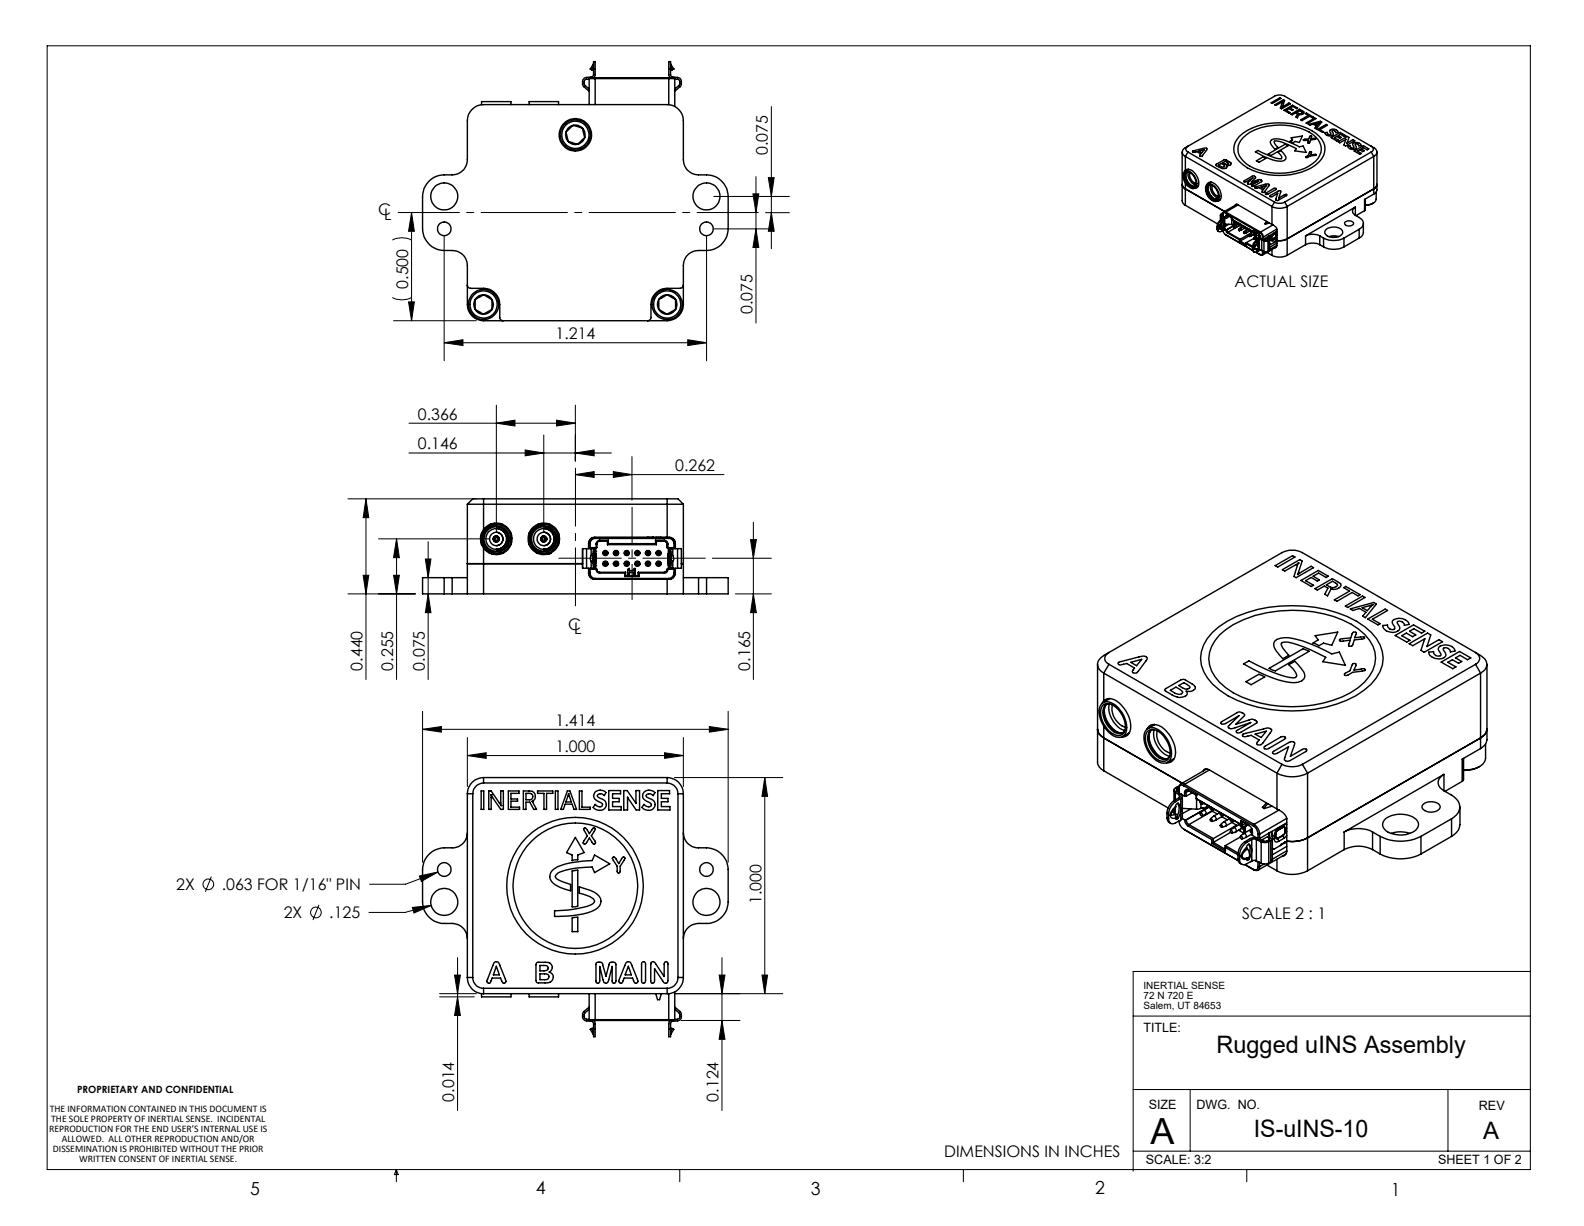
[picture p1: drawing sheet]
<svg xmlns="http://www.w3.org/2000/svg" width="216mm" height="167mm" viewBox="0 0 216 167" stroke-linecap="round" stroke-linejoin="round" font-family="sans-serif">
<defs><g id="words">
<text font-size="4.9" x="156.8" y="155.8">A</text>
<g font-size="3.3">
<text x="165.8" y="143.4">Rugged uINS Assembly</text>
<text x="170.9" y="154.9">IS-uINS-10</text>
<text x="202.1" y="155.2">A</text>
</g>
<g font-size="2.5">
<text x="34.1" y="162.8">5</text>
<text x="73.1" y="162.7">4</text>
<text x="110.5" y="162.7">3</text>
<text x="149.3" y="162.7">2</text>
<text x="189.6" y="162.9">1</text>
</g>
<g font-size="2.2">
<text x="104.7" y="21.2" transform="rotate(-90 104.7 21.2)">0.075</text>
<text x="51.6" y="29.3">C</text>
<text x="52.4" y="30">L</text>
<text x="55.6" y="39.3" transform="rotate(-90 55.6 39.3)">0.500</text>
<text x="168.3" y="39.1">ACTUAL SIZE</text>
<text x="75.7" y="46.2">1.214</text>
<text x="102.6" y="42.8" transform="rotate(-90 102.6 42.8)">0.075</text>
<text x="57" y="57.2">0.366</text>
<text x="57" y="61.2">0.146</text>
<text x="92" y="64.2">0.262</text>
<text x="77.5" y="85.8">C</text>
<text x="78.3" y="86.4">L</text>
<text x="49.4" y="91.3" transform="rotate(-90 49.4 91.3)">0.440</text>
<text x="53.6" y="91.3" transform="rotate(-90 53.6 91.3)">0.255</text>
<text x="57.9" y="91.3" transform="rotate(-90 57.9 91.3)">0.075</text>
<text x="102.2" y="91.3" transform="rotate(-90 102.2 91.3)">0.165</text>
<text x="75.7" y="98.9">1.414</text>
<text x="75.7" y="102.4">1.000</text>
<text x="24" y="121.3">2X</text>
<text x="30.2" y="121.3">.063 FOR 1/16&quot; PIN</text>
<text x="38.7" y="125.1">2X</text>
<text x="44.9" y="125.1">.125</text>
<text x="103.8" y="123.2" transform="rotate(-90 103.8 123.2)">1.000</text>
<text x="169.3" y="125.1">SCALE 2 : 1</text>
<text x="61.9" y="150.1" transform="rotate(-90 61.9 150.1)">0.014</text>
<text x="97.9" y="150.1" transform="rotate(-90 97.9 150.1)">0.124</text>
<text x="128.7" y="157.6">DIMENSIONS IN INCHES</text>
</g>
<g font-size="1.8">
<text x="155.9" y="140.6">TITLE:</text>
<text x="156.6" y="151.1">SIZE</text>
<text x="163.1" y="151.1">DWG. NO.</text>
<text x="201.6" y="151.2">REV</text>
<text x="156.2" y="158.6">SCALE: 3:2</text>
<text x="196" y="158.6">SHEET 1 OF 2</text>
</g>
<g font-size="1.4">
<text x="155.9" y="134.7">INERTIAL SENSE</text>
<text x="155.9" y="136">72 N 720 E</text>
<text x="155.9" y="137.4">Salem, UT 84653</text>
<text x="10.5" y="148.9">PROPRIETARY AND CONFIDENTIAL</text>
<text x="6.7" y="154.2">REPRODUCTION FOR THE END USER’S INTERNAL USE IS</text>
<text x="6.8" y="151.5">THE INFORMATION CONTAINED IN THIS DOCUMENT IS</text>
<text x="7" y="152.9">THE SOLE PROPERTY OF INERTIAL SENSE. INCIDENTAL</text>
<text x="8.4" y="155.6">ALLOWED. ALL OTHER REPRODUCTION AND/OR</text>
<text x="7.2" y="157">DISSEMINATION IS PROHIBITED WITHOUT THE PRIOR</text>
<text x="10.8" y="158.3">WRITTEN CONSENT OF INERTIAL SENSE.</text>
</g>
</g></defs>
<g fill="none" stroke="#000" stroke-width=".14">
<path d="M6.4 6.2h202.2v153.1h-202.2zM105.1 14.5v19.4M53.5 32.7a2.78 2.78 0 0 1 2.6 0M56.1 29l.4 2.5h-.8zM56.1 29v14.7M60.5 32.2v16.9M96.3 32.2v16.9M97.3 26.8h10.3M97.3 31.2h8.2M102.6 26.4h.8l-.4 2.6zM103 31.2l.4 2.5h-.8zM103 24.1v19.9"/>
<path d="M104.3 29h3.3M104.7 24.2h.8l-.4 2.6zM105.1 29l.4 2.5h-.8zM53.5 40.5a2.78 2.78 0 0 0 2.6 0M53.6 43.7h11.3M55.7 41.1h.8l-.4 2.6zM55.7 57.7h22.7M60.5 46.7l2.6-.4v.8zM60.5 46.7h35.8M67.7 57.7l2.5-.5v.8zM67.7 55.2v17.2M74.1 59.3v13.1"/>
<path d="M75.9 57.2l2.5 .5-2.5 .3zM78.4 55.2v7.6M93.7 46.3l2.6 .4-2.6 .4zM47.4 68h17.5M49.5 78.4h.8l-.4 2.5zM49.9 68l.4 2.5h-.8zM49.9 68v24.6M51.6 73.4h15.1M53.6 78.4h.8l-.3 2.5zM54.1 73.4l.3 2.6h-.8zM54.1 73.4v19.2M55.7 61.7h27.6"/>
<path d="M58 76.2h.7l-.3 2.5zM58.4 73.8v18.8M71.6 61.3l2.5 .4-2.5 .4zM78.4 61.7l2.6-.4v.8zM78.4 64.7l2.6-.5v.8zM78.4 64.7h20.3M83.6 64.2l2.5 .5-2.5 .3zM86.1 62.2v5.9M97.1 76.1h8M102.3 73.5h.8l-.4 2.6zM102.7 71.1v21.5M47.4 80.9h9.2"/>
<path d="M57.6 99.4l2.6-.4v.7zM57.6 96.9v20.6M57.6 99.4h41.6M58.4 80.9l.3 2.6h-.7zM96.7 99l2.5 .4-2.5 .3zM99.2 96.9v20.6M100.2 80.9h4.9M102.7 80.9l.4 2.6h-.8zM28.8 119.4l-.8 2.1M57.2 119.3l2.5-.5-2.3 1.3zM59.7 118.8l-4.4 1.7h-4.9M63.7 102.9l2.6-.4v.8z"/>
<path d="M63.7 100.5v6.7M63.7 102.9h29.4M90.6 102.5l2.5 .4-2.5 .4zM91.9 105.9h14.8M93.1 100.5v6.7M104.2 105.9l.4 2.6h-.7zM104.2 105.9v29.5M43.5 123.3l-.8 2M56.2 123.6l2.6-.3-2.4 1.1zM58.8 123.3l-3.6 1h-4.9M59.9 135.8h4.8M59.9 135.4h5"/>
<path d="M62 132.8h.7l-.3 2.6zM62.4 135.8l.3 2.5h-.7zM62.4 130.5v20.8M91.9 135.4h14.8M92.8 139h8.1M98 132.8h.8l-.4 2.6zM98.4 139l.4 2.6h-.8zM98.4 130.5v20.8M103.9 132.8h.7l-.4 2.6zM154.4 138.4h54.2M208.6 132.3h-54.2v27.2M54 159.3v1.7"/>
<path d="M54 159.3l.3 .7h-.5zM92.7 159.3v1.7M131.3 159.3v1.7M154.4 156.8h54.2M154.4 148.4h54.2M162.2 148.4v8.4M169.9 159.3v1.7M197.4 148.4v8.4"/>
<circle cx="28.4" cy="120.5" r=".72"/>
<circle cx="43.1" cy="124.3" r=".74"/>
</g>
<path d="M78.4 63.8v18.7" fill="none" stroke="#000" stroke-width=".14" stroke-dasharray="11.8 1 1 1" stroke-dashoffset="3.9"/>
<path d="M76.2 76h19.9" fill="none" stroke="#000" stroke-width=".14" stroke-dasharray="11.8 1 1 1" stroke-dashoffset="3.3"/>
<path d="M86.2 81.7v-12.6" fill="none" stroke="#000" stroke-width=".14" stroke-dasharray="11.8 1 1 1" stroke-dashoffset="7"/>
<path d="M103.4 29h-49.1" fill="none" stroke="#000" stroke-width=".14" stroke-dasharray="11.8 1 1 1" stroke-dashoffset="3.4"/>
<g fill="#000">
<path d="M58 76.2h.7l-.3 2.5zM58.4 80.9l.3 2.6h-.7zM104.7 24.2h.8l-.4 2.6zM105.1 29l.4 2.5h-.8zM102.6 26.4h.8l-.4 2.6zM103 31.2l.4 2.5h-.8zM56.1 29l.4 2.5h-.8zM55.7 41.1h.8l-.4 2.6zM98 132.8h.8l-.4 2.6zM98.4 139l.4 2.6h-.8z"/>
<path d="M78.4 61.7l2.6-.4v.8zM71.6 61.3l2.5 .4-2.5 .4zM75.9 57.2l2.5 .5-2.5 .3zM67.7 57.7l2.5-.5v.8zM93.7 46.3l2.6 .4-2.6 .4zM60.5 46.7l2.6-.4v.8zM90.6 102.5l2.5 .4-2.5 .4zM63.7 102.9l2.6-.4v.8z"/>
<path d="M78.4 64.7l2.6-.5v.8zM83.6 64.2l2.5 .5-2.5 .3zM57.6 99.4l2.6-.4v.7zM96.7 99l2.5 .4-2.5 .3zM56.2 123.6l.2 .8 2.4-1.1zM57.2 119.3l.2 .8 2.3-1.3z"/>
<path d="M53.6 78.4h.8l-.3 2.5zM54.1 73.4l.3 2.6h-.8zM49.5 78.4h.8l-.4 2.5zM49.9 68l.4 2.5h-.8zM102.7 80.9l.4 2.6h-.8zM102.3 73.5h.8l-.4 2.6zM62.4 135.8l.3 2.5h-.7zM62 132.8h.7l-.3 2.6zM103.9 132.8h.7l-.4 2.6zM104.2 105.9l.4 2.6h-.7z"/>
</g>
<g fill="none" stroke="#000" stroke-width=".19">
<path d="M64.5 14.8a2 2 0 0 1 1.4-.5h25a2.22 2.22 0 0 1 2.2 2.2v5.2a2.03 2.03 0 0 0 2.1 2.1 3.7 3.7 0 0 1 3 .8l.5 .5a2.69 2.69 0 0 1 .5 1.7v4.4a3 3 0 0 1-2.9 2.9 3.4 3.4 0 0 0-2.2 .4l-.6 .6-.3 .8-.1 5.6a2.22 2.22 0 0 1-2.2 2.2h-25a2.22 2.22 0 0 1-2.2-2.2v-5.3a2.03 2.03 0 0 0-2.1-2.1 3.7 3.7 0 0 1-3-.7l-.7-.9-.3-1v-4.7a2.97 2.97 0 0 1 2.9-3 3.4 3.4 0 0 0 2.2-.3l.7-.6 .3-.9v-5.9a1.98 1.98 0 0 1 .8-1.3zM65.6 14.3v-.5h4v.5M72.1 14.3v-.5h4v.5M77.1 18l.4 1.3M77.1 18a1.38 1.38 0 0 0 .4 1.3M77.5 19.3l1.2 .4M77.5 19.3a1.18 1.18 0 0 0 1.2 .4M78.1 17.1l1.3 .4M78.1 17.1a1.25 1.25 0 0 1 1.3 .4M78.1 17.1a1.29 1.29 0 0 0-1 .9M78.1 17.1l-1 .9M79.4 17.5a1.47 1.47 0 0 1 .3 1.3"/>
<path d="M79.4 17.5l.3 1.3M79.7 18.8a1.43 1.43 0 0 1-1 .9M79.7 18.8l-1 .9M80.3 10.8h-.5l-.2 .3 .1 .5 .6 .5M80.3 10.7h11.7M80.3 10.7v3.6M80.4 9.4l.3 .1M80.5 9.4l.4-.7-.1 .7M80.5 9.4h.2M80.7 9.5h.1M80.7 9.4h.1M80.7 9.4l.1 .1"/>
<path d="M80.8 9.4l.1 .1M80.8 9.5h.1M80.9 9.4v-1h.2v1M80.9 9.4v.8l-.1 .2-.9 .1a.7 .7 0 0 0-.5 1l.1 .2 .8 .7M80.9 9.4h-.1M80.9 9.4h.1M80.9 9.4h.2M81.1 9.4v.9l-.2 .3M81.1 10.6h-.7l-.1 .1M81.1 10.6v3.7M81.1 10.6h10.1M91.2 9.4v-1h.2v1"/>
<path d="M91.2 9.4v.9l.2 .3M91.2 10.6h.7l.1 .1M91.2 10.6v3.7M91.2 9.4h.2M91.4 9.4v.9l.1 .1 .1 .1h.8a.67 .67 0 0 1 .5 .9l-.2 .4-.7 .6M91.4 9.4h.1M91.4 9.5h.1M91.5 9.5h.1M91.5 9.4l-.1-.7 .4 .7-.2 .1M91.5 9.4h.1M91.5 9.4l-.1 .1M91.6 9.4l-.1 .1"/>
<path d="M91.8 9.4h-.2M92 10.8h.5l.2 .3-.1 .5-.6 .5M92 10.7v3.8M161.9 19.9a.41 .41 0 0 0-.3 .4 .41 .41 0 0 0 .3 .4M161.9 19.9l11.8-6.8a1.56 1.56 0 0 1 1.4 0l11.8 6.8M161.9 19.9l-.3 .2a.64 .64 0 0 0-.4 .6 .64 .64 0 0 0 .4 .6M169 18.6a8.5 8.5 0 0 1 7-1.8 5.8 5.8 0 0 1 4.4 2.6 2.48 2.48 0 0 1-1.1 3.1 9.2 9.2 0 0 1-9.8 0 2.57 2.57 0 0 1-1.1-3.1zM169.5 18.7a7.6 7.6 0 0 1 6.4-1.6 5.1 5.1 0 0 1 4 2.4 2.2 2.2 0 0 1-1 2.8 8.5 8.5 0 0 1-7.3 .9 3.9 3.9 0 0 1-2.8-2.5 2.1 2.1 0 0 1 .7-2zM173.2 19.1a2.53 2.53 0 0 1 2.5 .3l1.4 .6 .5-.1 .4 .9-1.5-.3 .2-.3a5.4 5.4 0 0 0-3-1l.1 .4 .4 .5-.4 .2-.5-.5a.52 .52 0 0 1-.1-.7zM173.3 14l1.1-.7 .2 .1-1.2 .7zM174.8 14.6h.1M174.8 13.8l-.9 .6-.1-.1 1.1-.7 .2 .1-.3 .9"/>
<path d="M174.8 13.8h.1M174.8 13.8l-.3 .9 .2 .1 1.2-.7-.2-.1-.9 .6M175 15l1.2-.7 .7 .4-.2 .1-.5-.3-.4 .2 .5 .3h-.2l-.4-.2-.4 .2 .5 .3-.1 .1zM176 15.6l1.1-.7 .5 .3a.32 .32 0 0 1 0 .4 .32 .32 0 0 1-.4 0h-.2l-.2 .5-.2-.2 .3-.4-.3-.1-.5 .2zM176 18.8l1.5-.3-.4 .9-.6-.1-.3 .2-.4-.2 .4-.2zM176.7 15.3l.5-.2 .3 .1a.28 .28 0 0 1-.2 .3 .28 .28 0 0 1-.3 0zM177 15.6h.1M177.6 19.1l.8-.2 .1-.3a.16 .16 0 0 1 .1-.1 .16 .16 0 0 1 .2 .1l-.1 .3 .5-.1 .1 .1-.6 .2-.2 .3a.12 .12 0 0 1-.2 .1 .12 .12 0 0 1 0-.1l.1-.3h-.7zM177.9 15.5l.2-.1 .9 .6-.1 .1-.4-.3-1 .6-.2-.1 1-.6zM178 16.8l1.2-.7 .2 .1-1.2 .6zM178.4 17l1.6-.5 .2 .1-.8 1-.2-.2 .2-.2-.4-.3-.5 .1zM179.2 16.9l.7-.2-.4 .4z"/>
<path d="M179.6 17.6l1.2-.6 .1 .1-1 .6 .5 .3h-.1zM180.6 18.1l.3-.1a.29 .29 0 0 0 .2 .3 .29 .29 0 0 0 .3-.1l-.2-.3a.61 .61 0 0 1 .6-.4 .61 .61 0 0 1 .6 .4v.1l-.3 .1-.2-.3h-.3l-.1 .1 .2 .4a.68 .68 0 0 1-1.1-.2zM181.4 18.8l1.3-.8 .7 .5-.2 .1-.5-.3-.3 .2 .4 .2-.2 .1-.4-.2-.3 .2 .5 .3-.2 .1zM182.4 19.3l1.2-.7 .3 .1-.3 .8 .8-.5 .3 .2-1.3 .7-.2-.1 .2-.8-.8 .5zM183.4 19h.1M183.7 19.9h.3a.25 .25 0 0 0 .2 .3 .25 .25 0 0 0 .3-.2l-.1-.4a.7 .7 0 0 1 1.1 .2l-.3 .1-.2-.2-.2-.1-.1 .1 .2 .3a.62 .62 0 0 1-.6 .4 .62 .62 0 0 1-.6-.4zM186.9 19.9a.41 .41 0 0 1 .3 .4 .41 .41 0 0 1-.3 .4M186.9 19.9l.3 .2a.63 .63 0 0 1 .5 .6 .63 .63 0 0 1-.5 .6M63.7 38.8a.47 .47 0 0 0 .4 .5h1.8a2.22 2.22 0 0 1 2.2 2.2v1.8a.47 .47 0 0 0 .5 .4M93.1 38.8a.47 .47 0 0 1-.4 .5h-1.8a2.22 2.22 0 0 0-2.2 2.2v1.8a.47 .47 0 0 1-.4 .4M161.1 25.1l.2 .4 .3 .2 5.3 3.1M161.1 20.7v6.7l.2 .3 .3 .3"/>
<path d="M161.4 23.4a.86 .86 0 0 1 1.3 .4 1.43 1.43 0 0 1 .2 1.8 1.12 1.12 0 0 1-1.4-.8 1.44 1.44 0 0 1-.1-1.4zM161.5 23.5a.93 .93 0 0 1 1.3 .7 .96 .96 0 0 1-.1 1.3 1.46 1.46 0 0 1-1.2-2zM161.6 23.2a1.12 1.12 0 0 1 1.5 .7 1.29 1.29 0 0 1 0 1.7l-.3 .1M161.6 23.2l-.1 .2M161.6 21.3v1.9M161.6 24.9v3.1M161.6 28l4.4 2.5M161.6 21.3l11.8 6.8M161.6 23.6a1.7 1.7 0 0 0 1.1 1.8M161.7 23.5l.2-.1a1.65 1.65 0 0 0 1.1 1.8 .7 .7 0 0 1-1.1-.3 1.33 1.33 0 0 1-.3-1.3zM161.8 23.4a1.34 1.34 0 0 0 1.1 2M161.9 20.7l11.8 6.8"/>
<path d="M161.9 20.7l-.3 .6M162 23.1l-.5 .2M162.2 23.5a1.29 1.29 0 0 0 .8 1.5M162.5 20.6l1.7-.4h.3v.2l-.6 .8a.2 .2 0 0 1-.2 .1 .2 .2 0 0 1-.2-.1l.2-.2-.6-.3-.4 .1zM163.3 25.4l-.4 .2M163.4 20.6l.8-.2-.4 .4zM164.5 25.2a1.01 1.01 0 0 1 1.4 .6 1.37 1.37 0 0 1 .1 1.5 1.07 1.07 0 0 1-1.4-.7 1.44 1.44 0 0 1-.1-1.4zM164.5 25.1a.68 .68 0 0 1 1.2 0 1.8 1.8 0 0 1 .6 2.2l-.5 .1M164.5 25.3a.93 .93 0 0 1 1.4 .6 .96 .96 0 0 1-.1 1.4 1.46 1.46 0 0 1-1.3-2zM164.7 25.3a1.66 1.66 0 0 0 1 1.8M164.8 25.2h.2a1.61 1.61 0 0 0 1.1 1.8 .61 .61 0 0 1-1-.1 1.31 1.31 0 0 1-.3-1.7zM164.8 25.2a1.31 1.31 0 0 0 1.1 1.9"/>
<path d="M165 24.8v.1M165.1 24.8l-.5 .3M165.2 25.3a1.33 1.33 0 0 0 .9 1.5M165.7 22.4l1.2-.7h.2l.7 .5v.2l-.2 .1h-.4v.1a.53 .53 0 0 1-.8 .3l-.6-.3zM165.9 31.2l.1 .2 .1 .1M165.9 30.9h.1M165.9 31.2h.1M165.9 30.9v.3M166 31.2a.3 .3 0 0 0 .1 .3 .3 .3 0 0 0 .4 0l.3-.2M166 30.9v.3M166.1 31l.1 .2h.3M166.1 22.5l.4-.2 .4 .3a.33 .33 0 0 1-.5 .1z"/>
<path d="M166.2 30.9l-.1 .1M166.2 30.9h.2M166.2 30.8v.1M166.3 30.7l.1 .2M166.3 30.7h.1M166.3 30.6l.1 .3M166.3 29.3v.7M166.4 30a.99 .99 0 0 0-.5 .9M166.4 27.1l-.5 .3M166.4 30l.1 .1M166.4 30.9l.1 .3M166.4 29.4l.3 .2"/>
<path d="M166.4 30.9l.2 .1M166.4 29.4v.6M166.5 30.5l-.3 .3M166.5 30.1a.99 .99 0 0 0-.5 .8M166.5 30.4l-.3 .3-.1 .3M166.5 30.4l-.1 .5M166.6 31.1l-.1 .1M166.6 31.1l.1 .1M166.6 29.2l-.1 .1 .2 .2M166.6 29.2v.2M166.6 30.2a1.1 1.1 0 0 1 0 .9M166.6 30.2h.1"/>
<path d="M166.7 31.2l-.2 .1v-.1M166.7 30.2a.91 .91 0 0 1 0 1M166.7 30.2h-.2v.2M166.7 22.2l.3-.2 .4 .2a.21 .21 0 0 1-.3 .2zM166.7 31.4l.3 .5M166.7 31.4h.1M166.7 29.1l-.1 .1M166.7 29.5l.4 .2M166.7 29.1v.4M166.7 29.6v.2M166.7 29l-.2 .1a.15 .15 0 0 0-.2 .2 .15 .15 0 0 0 .1 .1M166.7 29.8l-.3 .2"/>
<path d="M166.8 29.5a.19 .19 0 0 1 .1 .2 .19 .19 0 0 1-.1 .2M166.8 29.9l-.3 .2M166.8 29.9v1.4M166.9 29.6h.1M166.9 31.2l.2 .1M166.9 29.7v1.5l-.1 .1M166.9 30.5l1 .1M167 29a.2 .2 0 0 0-.2 0 .2 .2 0 0 0-.1 .2M167 29l4.8 2.7M167 31.9l3.7 2.2zM167.1 31.3h.1M167.1 31.3l.2 .4"/>
<path d="M167.1 28.9a.23 .23 0 0 0-.3 0 .23 .23 0 0 0-.1 .2M167.1 29.4v.3M167.1 28.9l4.7 2.7M167.1 28.9l-.1 .1M167.1 29.4h.1M167.1 29.7h.1M167.2 31.3l.2 .3M167.2 31.3h.1M167.2 29.4v.3M167.3 29.3a.15 .15 0 0 0-.2 0 .15 .15 0 0 0 0 .1M167.3 29.3l.6 .3M167.3 31.7l1.6 1"/>
<path d="M167.3 29.3h.1M167.4 29.3h-.2v.1M167.4 29.3l.5 .3M167.4 31.6l1.6 1M167.4 31.6l-.1 .1M167.4 29.3l-.2 .1M167.5 30.6l-.6 .3M167.6 29.5l-.4 .2M167.9 29.9h.1M167.9 29.6h.1M167.9 29.9l3 1.7M167.9 29.6v.3"/>
<path d="M167.9 29.9l3.1 1.8M167.9 29.9v.7M168.2 30.9v.1M168.2 30.1l-.1 .1h.1M168.2 30.9h.1l-.1 .1M168.2 30.1h.1M168.2 30.5l-.3 .1M168.2 30v.1M168.2 30.2v.3M168.2 30.1v.1M168.4 28l.1-.2 .2 .1 4.7 2.7M168.4 30.7l-.2 .2"/>
<path d="M168.4 30.7l.1 .1v.1M168.4 30.2h-.2M168.5 30.9l-.3 .1M168.6 27.8l-1.8 1.1M168.7 30.3l-.5 .2M168.7 30.3h.1M168.7 30.3l.1 .1M168.8 30.4l-1.6 .9M168.8 27.9l-1.7 1M168.8 30.4l-.4 .3M168.8 31.3l.1 .1M168.8 30.5l.1 .1"/>
<path d="M168.8 31.3h.2l-.1 .1M168.8 30.5h.1M168.9 30.6h.2l-.6 .3M168.9 30.5v.1M168.9 32.7v.2M168.9 32.9l1 .5v-.3M168.9 30.7h.1M169 30.7l.3 .2M169 30.7l-1.6 .9M169 32.8l-.1 .1M169 32.8l.9 .5M169 32.6l-.1 .1"/>
<path d="M169 32.6v.2M169.1 31.1l-.3 .2M169.2 31.3l-.3 .1M169.5 30.8l-.4 .3M169.5 31.6l.1 .2 .3-.1M169.5 30.9v.1h.3l-.6 .3v-.2h-.1M169.5 31.6l.1 .2M169.5 30.9h.1M169.6 24.6l1.1-.6a.3 .3 0 0 1 .4 .2l-.5 .6 .9-.3a.36 .36 0 0 1 .5 .2l-1.3 .7-.1-.1 1-.6-1.4 .4-.2-.2 .8-.7-1.1 .6h-.1zM169.6 30.9v.1M169.6 31.1l.4 .2M169.7 31.5l-.2 .1"/>
<path d="M169.7 31.5h.2v.2M169.9 33.2l.8 .5M169.9 33.1l.8 .5M170.2 31.2l-.5 .3M170.2 32.1l.1 .1M170.2 31.3l.1 .1M170.2 32.1h.1v.1M170.2 31.3h.1M170.2 32.2l-1.2 .6M170.3 31.3v.1M170.3 31.5l.3 .2M170.3 31.4h.2l-.6 .3"/>
<path d="M170.4 31.9l-.2 .2M170.4 31.9h.1l.1 .2M170.6 32.1l-.3 .1M170.6 31.7h.1M170.6 31.7l-1.6 .9M170.7 34l.1 .2 .2 .1M170.7 33.6l.1 .1M170.7 34h.1M170.7 33.6v.4M170.8 31.6h.1M170.8 32l.3 .2M170.8 31.5v.1"/>
<path d="M170.8 34a.3 .3 0 0 0 .2 .3 .3 .3 0 0 0 .3 0l.4-.2M170.8 33.7v.3M170.9 31.6l-.5 .3M170.9 31.9l-.1 .1M170.9 32.4l.1 .2M170.9 31.6l.1 .2M170.9 32.5l-1 .6M170.9 31.6h.1M170.9 31.4l.6 .3M170.9 31.4v.2M170.9 31.4h.1M170.9 31.6l.1 .1"/>
<path d="M170.9 33.8l.1 .2h.3M171 31.7v.1M171 31.9l.1 .1M171 33.8l.1 .1h.3M171 33.8h-.1M171 25.5l1.4-.4h.5l.1 .2-.6 .8a.17 .17 0 0 1-.2 .1 .17 .17 0 0 1-.1-.2v-.1l-.5-.3h-.5zM171 31.4l.5 .3M171 31.4v.3M171 31.9h.2M171.1 31.8v.1M171.1 32.2l-.2 .2M171.1 20.7l.4-.2a7.2 7.2 0 0 0 3.1 1.1l.1-.1a.97 .97 0 0 0-.5-.8l.4-.2 .5 .5a.48 .48 0 0 1 .2 .6 .48 .48 0 0 1-.5 .3 7 7 0 0 1-3.7-1.2z"/>
<path d="M171.1 32.2l.2 .2-.1 .1M171.1 32v.2M171.1 32.2h.1M171.2 32.1v.1M171.2 31.8h.1M171.2 31.9v.2M171.2 31.8l-.1 .1M171.2 31.9l-.1 .1M171.2 32.1l-.1 .1M171.2 32.8a.99 .99 0 0 0-.5 .8M171.2 32.8h.1M171.2 31.8v.4"/>
<path d="M171.2 32.5l-.2 .1M171.2 31.7l-.2 .1M171.2 21.9l.9-.5 .4 .2-.9 .5zM171.2 31.6l-.2 .1M171.3 31.6l-.1 .1M171.3 33.2l-.3 .3-.1 .3M171.3 33.2l.1 .1M171.3 33.2h.1M171.3 34h.1M171.3 32.8a1.09 1.09 0 0 0-.5 .9M171.4 33.3l.1 .3-.1 .3M171.4 33.3l-.4 .5"/>
<path d="M171.4 33.9h.1M171.4 31.7h.1M171.4 33.9l-.1 .1M171.4 31.6l-.2 .1M171.4 31.6l-.8 .5M171.4 33.9l.1 .1M171.4 33l.1 .3v.3M171.5 31.7l.2 .4M171.5 34l-.1 .1-.1-.1M171.5 33a.8 .8 0 0 1 0 1M171.5 33l-.2 .1v.1M171.5 33h.1"/>
<path d="M171.6 32.1l.1-.2-.6 .3M171.6 32.1l.1 .1M171.6 32.1h.1M171.7 32.7h.3M171.7 34.1h.3M171.7 32.7l-.4 .1M171.7 32.7v1.4M171.7 32.3h.1M171.7 34.1l-.1 .1M171.7 32.2h.1M171.7 32.3l-.5 .2M171.7 32.1v.3l.4 .2"/>
<path d="M171.8 31.7l.2 .4 .1 .2M171.8 34.7l-.6-.3 .6 .3M171.8 34.7h.1M171.8 31.6l.3 .3 .1 .4M171.8 31.6v.1M171.9 34.1l.2 .1M171.9 25.5l.7-.2-.3 .4zM172 32.5h.1M172 32.7l.3 .1M172 32.7v1.4M172 34.1l.3 .2M172.1 34.5a.2 .2 0 0 1-.1 .2 .2 .2 0 0 1-.2 0"/>
<path d="M172.1 32.3h.1M172.1 32.3v.3M172.1 34.2v.3M172.1 32.6h.1M172.1 34.2h.1M172.1 34.5h.1M172.2 34.5a.23 .23 0 0 1-.1 .3 .23 .23 0 0 1-.3-.1M172.2 32.3v.3M172.2 34.2v.3M172.3 34.3h.5M172.3 32.8v1.5M172.3 32.7l.2 .1"/>
<path d="M172.5 26.4l1.1-.7h.4l-.1 .1-1.1 .6-.2 .1zM172.5 34.3l-.3 .2M172.7 30.2l-.3 .3h.1l.5-.1M172.7 34.4l.7 .4M172.7 32.5h.1M172.7 30.2l-.2 .3M172.8 32.4l-.5 .3M172.8 32.2v.5M172.8 32.8l-.2 .1-.3-.1M172.8 32.8v1.5M172.9 21l2.3-1.3 .4 .1-2.3 1.4zM172.9 32.2v.4"/>
<path d="M172.9 32.6l-.3 .2-.8-.3-.6 .3M172.9 32.6h.1M172.9 32.7l-.1 .1M172.9 32.7v1.5M172.9 34.2l-.1 .1M173 32.1v.6h-.1M173 32.6v1.5l-.1 .1M173 33.3h.2M173 32.1v.3M173.2 26.6l1-.5a.2 .2 0 0 1 .2-.1 .2 .2 0 0 1 .1 .2l-.2 .8 .8-.5h.2l.1 .1-1.3 .7-.2-.1 .3-.9-.9 .5h-.2zM173.2 32.6l.1 .2h.2M173.2 32.4v.2"/>
<path d="M173.3 32.3l-.1 .1M173.3 32.5l-.1 .1M173.3 32.3h.1M173.3 32.5l.1 .1M173.3 32.5h.1M173.3 32.3v.2M173.3 32.1v.2M173.4 32.1h-.1M173.4 34.8a2.28 2.28 0 0 0 2 0M173.4 28.1a2.28 2.28 0 0 0 2 0M173.4 30.6h.1M173.4 28.1v2.5"/>
<path d="M173.4 34v.8M173.4 32v.1M173.4 32h.1M173.4 32l-.1 .3M173.4 32.6l.1 .2M173.4 32.6h.1M173.5 31.9l-.3 .5M173.5 31.9l-.1 .1M173.5 30.6l.4 .4 .1 .3v2.2l-.1 .2-.2 .1M173.5 30.6l-1.7 1M173.7 27.5a1.56 1.56 0 0 0 1.4 0M173.7 27.5l-.3 .6"/>
<path d="M173.8 31.8l.1 .1M173.8 32.4v.2M173.8 32.4h.1M173.8 31.8l-.4 .2M173.8 32.4l-.4 .2M173.8 31.8h.1M173.8 31.7v.1M173.8 32.6l-.3 .2M173.8 31.7l-.3 .2M173.9 32.8v.1M173.9 32.8h.1M173.9 32.8l-.3 .3"/>
<path d="M173.9 32.1l-.1 .3M173.9 31.9h.1M173.9 31.9v.2M173.9 32.1h.1M174 33.6l-1.9 1.2M174 31.2l-1.8 1.1M174 32.4l-.2 .2M174 31.6l-.2 .1M174 31.5l-1.8 1.1M174 32.8l-.8 .5M174 33.1l-1 .6M174 33.4l-1 .6"/>
<path d="M175.1 27.5l.3 .6M175.4 28.1v6.7M177.9 32.1a2.23 2.23 0 0 1 2 0M177.9 33.3a2.23 2.23 0 0 1 2 0M177.9 32.1v1.2M177.9 33.3l-2.5 1.5M178.5 20.7a.12 .12 0 0 1 .2 0 .12 .12 0 0 1 0 .1l-.1 .3h.8l-.1 .1a1.44 1.44 0 0 0-1.1 .3l-.2-.1a.83 .83 0 0 0 .5-.7zM179.9 32.1l.5 .3M179.9 32.1v1.2M179.9 33.3l.5 .3M180.4 32.4a3.1 3.1 0 0 0 2.8 0M180.4 33.6a3.1 3.1 0 0 0 2.8 0"/>
<path d="M180.4 32.4v1.2M180.8 31.2a1.74 1.74 0 0 1 2.2 .2 .83 .83 0 0 1-1.1 .9 1.06 1.06 0 0 1-1.3-.7zM181.1 32.2l.4-.1 .9 .1M183.2 32.4v1.2M183.4 30.2a.74 .74 0 0 1 1.1 .3 .69 .69 0 0 1-.7 .3 .69 .69 0 0 1-.5-.4zM184.6 20.6l1.2-.8 .8 .5-.3 .1-.5-.3-.3 .2 .5 .2-.3 .2-.4-.3-.3 .2 .6 .3-.3 .1zM184.7 28.2a.6 .6 0 0 0-.3 .6 .6 .6 0 0 0 .3 .5M184.7 29.3l.6 .3a.85 .85 0 0 1 .5 .8 .85 .85 0 0 1-.5 .8M184.7 28.2l-6.8 3.9M184.7 28.2v1.1M185.3 31.2l-2.1 1.2M185.3 31.2v1.2"/>
<path d="M185.3 32.4l-2.1 1.2M185.8 30.4v1.5l-.2 .3-.3 .2M186 28.7l-1.2 .7M186.1 27.1v1.5l-.1 .1M186.9 20.7l-11.8 6.8M186.9 20.7l.3 .6M187.2 27.7l-.6 .2h-.5M187.2 21.3v5.1M187.2 26.4l-1.2 .8v1.5M187.2 21.3l-11.8 6.8M187.6 26.2v.9a1.32 1.32 0 0 1-1.5 .8M187.7 25.1l-.2 .4-.3 .2-11.8 6.8a2.23 2.23 0 0 1-1.4 .3"/>
<path d="M187.7 20.7v5.2l-.2 .3-.3 .2M64.8 42.1l1.1 .7M64.8 42.1a1.21 1.21 0 0 0 1.1 .7M64.8 40.8v1.3M64.8 40.8a1.26 1.26 0 0 0 0 1.3M65.9 40.1a1.28 1.28 0 0 0-1.1 .7M65.9 40.1l-1.1 .7M65.9 40.1l1.2 .7M65.9 40.1a1.29 1.29 0 0 1 1.2 .7M67.1 42.2l-1.2 .6M67.1 42.2a1.33 1.33 0 0 1-1.2 .6M67.1 40.8v1.4"/>
<path d="M67.1 40.8a1.26 1.26 0 0 1 0 1.4M89.8 42.1l1.1 .7M89.8 42.1a1.28 1.28 0 0 0 1.1 .7M89.8 40.8a1.26 1.26 0 0 0 0 1.3M89.8 40.8v1.3M90.9 40.1l-1.1 .7M90.9 40.1a1.45 1.45 0 0 0-1.1 .7M90.9 40.1a1.45 1.45 0 0 1 1.2 .7M90.9 40.1l1.2 .7M92.1 42.1l-1.2 .7M92.1 42.1a1.28 1.28 0 0 1-1.2 .7M92.1 40.8a1.26 1.26 0 0 1 0 1.3"/>
<path d="M92.1 40.8v1.3M60.5 78.7h-2.9v2.2h2.9M60.5 78.7h1.1M60.5 78.7v2.2M61.6 78.7h2.1M61.6 78.7v2.2M63.7 76.8h15.7M63.7 68.7h29.4M63.7 68.7v12.2M65.5 73.3h.1M65.6 72.6v1.6M65.9 72.1a2.21 2.21 0 0 0 0 2.6"/>
<path d="M65.9 68h-1.5l-.7 .7M65.9 72.1a2.15 2.15 0 0 1 3.2-.3 2.15 2.15 0 0 1 0 3.2 2.15 2.15 0 0 1-3.2-.3M65.9 68v4.1M65.9 74.7v6.2M65.9 68h25M66.6 75.3h.4M66.8 71.4h1.7M67 75.3l.7 .1M67.1 75.5h.1M67.2 75.4v.1M67.2 73.3l.1 .1M67.2 73.3a.4 .4 0 0 1 .4-.3 .4 .4 0 0 1 .4 .3"/>
<path d="M67.2 73.5a.4 .4 0 0 0 .4 .3 .4 .4 0 0 0 .4-.3M67.2 73.3v.2M67.3 73.4a.34 .34 0 0 1 .3-.3 .34 .34 0 0 1 .4 .3M67.3 73.5a.34 .34 0 0 0 .3 .3 .34 .34 0 0 0 .4-.3M67.3 73.5h-.1M67.3 73.5h.1a.21 .21 0 0 0 .2 .1 .21 .21 0 0 0 .2-.1h.2M67.3 73.4h.1a.21 .21 0 0 1 .2-.2 .21 .21 0 0 1 .2 .2h.2M67.4 71.3v.1M67.7 71.4a2.01 2.01 0 0 0-2 1.7 2.01 2.01 0 0 0 1.3 2.2M67.7 71.7a1.68 1.68 0 0 1 1.6 1.7 1.68 1.68 0 0 1-1.6 1.7M67.7 72a1.4 1.4 0 0 1 1.3 1.4 1.4 1.4 0 0 1-1.3 1.4M67.7 72.5a.93 .93 0 0 1 .9 .9"/>
<path d="M67.7 73a.42 .42 0 0 0-.5 .4 .42 .42 0 0 0 .5 .4M67.7 71.4h.1M67.7 75.4h.1M67.7 73h.1M67.7 73.8h.1M67.9 73.4v.1M67.9 73.4a.27 .27 0 0 0-.4-.2 .27 .27 0 0 0 0 .5 .27 .27 0 0 0 .4-.2M68 73.5h.1M68 73.3v.1M68 73.3v.2M68.1 75.4v.1M68.3 75.3h.4"/>
<path d="M68.6 73.4a.93 .93 0 0 1-.9 .9M69.6 73.3h.2M69.6 72.6v1.6M72 73.9h.1M72.1 74.1h.1M72.1 72.6v1.6M73.1 75.3h.3M73.3 71.4h1.6M73.4 75.3l.7 .1M73.7 75.4v.1M73.7 73.3l.1 .1M73.7 73.3a.4 .4 0 0 1 .4-.3 .4 .4 0 0 1 .4 .3"/>
<path d="M73.7 73.5a.4 .4 0 0 0 .4 .3 .4 .4 0 0 0 .4-.3M73.7 73.3v.2M73.8 73.4a.34 .34 0 0 1 .3-.3 .34 .34 0 0 1 .4 .3M73.8 73.5h-.1M73.8 73.5a.34 .34 0 0 0 .3 .3 .34 .34 0 0 0 .4-.3M73.8 73.5h.1a.19 .19 0 0 0 .2 .1 .19 .19 0 0 0 .2-.1h.2M73.8 73.4h.1a.19 .19 0 0 1 .2-.2 .19 .19 0 0 1 .2 .2h.2M73.8 73.4a.28 .28 0 0 1 .3-.2 .28 .28 0 0 1 .3 .2M73.8 73.5a.27 .27 0 0 0 .3 .2 .27 .27 0 0 0 .3-.2M73.9 73.4v.1M74.1 71.4a2.01 2.01 0 0 0-1.9 1.7 2.01 2.01 0 0 0 1.2 2.2M74.1 71.7a1.68 1.68 0 0 1 1.7 1.7 1.68 1.68 0 0 1-1.7 1.7"/>
<path d="M74.1 72a1.4 1.4 0 0 1 1.4 1.4 1.4 1.4 0 0 1-1.4 1.4M74.1 72.5a.93 .93 0 0 1 .9 .9M74.1 73a.42 .42 0 0 0-.4 .4 .42 .42 0 0 0 .4 .4M74.1 71.4h.1M74.1 75.4h.1M74.1 73h.1M74.1 73.8h.1M74.4 73.4v.1M74.5 73.5h.1M74.5 73.3v.1M74.5 73.3v.2M74.5 75.4v.1"/>
<path d="M74.5 75.4h.5M74.8 75.4h.1M74.8 75.3h.3M74.9 75.4h.1M75 75.4h.1M75 73.4a.93 .93 0 0 1-.9 .9M76.1 72.6v1.6M79.9 74.7h-.5v2.7h.5M79.9 74.7h.7M79.9 77.4h.7M79.9 74.7v2.7M80.2 77.4v.7a.84 .84 0 0 0 .9 .8h10.1"/>
<path d="M80.2 74h.1M80.3 78.1a.84 .84 0 0 0 .8 .8v-.1M80.3 77.6h1.1M80.3 78.1h.1M80.3 74v.6M80.3 77.6v.5M80.3 74h.1M80.3 77.6h.1M80.3 74.6h.1M80.4 78.1a.7 .7 0 0 0 .7 .7M80.4 74v.6M80.4 77.6v.5"/>
<path d="M80.5 77.4v.2M80.6 77.4h.3M80.6 74.7h.3M80.6 74.7v1M80.6 76.4v1M80.6 73.3h.1M80.8 75.5l.1-.1v.4M80.8 75.5l.1 .6M80.8 75.5a.68 .68 0 0 0 0 1.2M80.9 76.1l-.1 .6M80.9 76.1h.1M80.9 76.4v.4l-.1-.1"/>
<path d="M80.9 74.7v1.1M80.9 76.4v1M80.9 75.8v.3M80.9 75.8v-.7v2v-.7M80.9 76.1v.3M80.9 76.4h.2v1M80.9 74.6v.1M80.9 77.4v.2M80.9 77.5v.1M80.9 74.7h.2M80.9 77.4h.2M80.9 74.6v3"/>
<path d="M80.9 77.4h.1M80.9 74.7h.1M80.9 77.5h.1M81.1 74.7v1.1h-.2M81.1 76.8v.3M81.1 75.1v.2M81.1 74.7v-.1v.1M81.1 77.4v.2v-.1M81.1 76.3h.1M81.1 75.9h.1M81.1 74.9v.1M81.1 77.1v.2"/>
<path d="M81.1 73.4a.65 .65 0 0 0-.7 .6M81.1 73.2a.79 .79 0 0 0-.8 .8M81.1 73.4h10.1M81.1 77.2h.1M81.1 73.2v.2M81.1 78.8h10.1M81.1 73.2h10.1M81.2 75.4l-.1-.2v1.6M81.2 75.4v.5M81.2 76.7l-.1 .2v-.1M81.2 76.3v.4M81.2 75.4l.1 .5"/>
<path d="M81.2 75.9h.1M81.2 76.3h.1M81.2 74.6v.8M81.2 75.9v.4M81.2 76.7v.9M81.2 77h.1M81.2 75.1h.1M81.3 76.3l-.1 .4M81.3 77.6a.47 .47 0 0 0 .4 .5M81.3 74.1h.1M81.3 74.1v.5M81.3 75.9v.4"/>
<path d="M81.3 77.6h.1M81.4 77.6a.37 .37 0 0 0 .3 .4M81.4 78.9h.1M81.4 74.1v.5h-1.1M81.7 73.6a.51 .51 0 0 0-.4 .5M81.7 73.7a.37 .37 0 0 0-.3 .4M81.7 78.1h3.5M81.7 73.6h1.2M81.7 73.6v.1M81.7 78v.1M81.7 73.7h1.1M81.7 78h3.6"/>
<path d="M82.3 76.7h.1M82.3 75.2v.1M82.3 76.7v.2M82.3 76.9l.1 .1M82.3 76.8l.1 .2M82.3 76.9h.1M82.3 76.8h.1M82.3 76.7v.1M82.3 75.2v.3M82.3 75.5l.2 .1M82.3 75.4l.1 .1M82.3 75.4v.1"/>
<path d="M82.3 75.3v.1M82.3 76.8v.1M82.3 75.3h.1M82.3 75.4h.1M82.4 77h.1M82.4 76.6l-.1 .1M82.4 75.5h.1M82.4 75.2h-.1M82.4 75.2h.1M82.4 76.6h.2M82.4 76.6h.1M82.4 75.1l.1 .1"/>
<path d="M82.5 77h.1M82.5 76.6h-.1M82.5 77h.1h-.1M82.5 77h-.1M82.5 75.1l-.1 .1M82.5 75.6h.1M82.5 75.5h.1M82.5 75.1l.1 .1M82.5 76.6h.1M82.5 75.2h.1M82.5 76.6a.23 .23 0 0 0-.2 .2 .23 .23 0 0 0 .2 .2M82.5 75.1a.23 .23 0 0 0-.2 .3 .23 .23 0 0 0 .2 .2"/>
<path d="M82.5 75.1v.1M82.5 75.1h.1M82.6 76.6l.1 .1M82.6 77h.1M82.6 76.6h.1M82.6 75.1v.1M82.6 75.2h.1M82.6 75.5h.1M82.6 75.5v.1M82.6 75.6h-.1M82.6 75.6h.1M82.6 75.5l-.2 .1"/>
<path d="M82.6 77h-.1M82.7 77h-.1M82.7 75.5l-.1 .1M82.7 76.8v.2M82.7 76.8h.1M82.7 76.7h.1M82.7 76.8v.1M82.7 75.2h.1M82.7 75.2v.1M82.7 75.4v.1M82.7 75.3h.1M82.7 75.4h.1"/>
<path d="M82.7 75.5h.1M82.7 76.9l-.1 .1M82.7 76.9h.1M82.7 75.3v.1M82.7 75.3v.2M82.7 76.7v.2M82.7 76.7v.1M82.8 76.8l-.1 .1M82.8 76.7l-.1 .1M82.8 76.7v.1M82.8 75.4l-.1 .1M82.8 75.3h-.1"/>
<path d="M82.8 75.3v.1M82.8 73.7v.5M82.8 74.2h6.7M82.9 74.1h6.5M82.9 73.6v.5M82.9 73.6l-.1 .1M82.9 74.1l-.1 .1M83.7 76.7h.1M83.7 75.2l.1 .1M83.8 76.7v.2M83.8 76.9l.1 .1M83.8 76.9v.1"/>
<path d="M83.8 76.8v.2M83.8 76.8h.1M83.8 76.7v.1M83.8 75.2v.3M83.8 75.5l.1 .1M83.8 75.4v.1M83.8 75.2v.1M83.8 75.3v.1M83.8 76.9h-.1M83.8 75.4l-.1 .1M83.8 75.3h.1M83.8 76.8v.1"/>
<path d="M83.8 75.4h.1M83.8 76.7h.1M83.8 76.9h.1M83.8 77h.1M83.8 75.2h.1M83.8 76.6v.1M83.8 75.5h.1M83.8 75.5h.1h-.1M83.9 76.6l-.1 .1M83.9 76.6h.1M83.9 77h.1M83.9 76.6h-.1"/>
<path d="M83.9 77h.1h-.1M83.9 75.2h-.1M83.9 75.6h.1M83.9 75.1v.1M83.9 76.6h.2M83.9 75.2h.2M83.9 75.5v.1M83.9 75.2h.1M83.9 77h-.1M84 76.6a.23 .23 0 0 0-.3 .2 .23 .23 0 0 0 .3 .2M84 77h.1M84 76.6h.1"/>
<path d="M84 75.1a.23 .23 0 0 0-.3 .3 .23 .23 0 0 0 .3 .2M84 75.6h.1M84 75.1v.1M84 75.1h.1M84 75.2h.1M84 75.5h.1M84 75.5l.1 .1M84 75.5v.1M84 75.5l-.1 .1M84.1 76.6l.1 .1M84.1 76.6h.1M84.1 75.2h.1"/>
<path d="M84.1 75.1l-.1 .1M84.1 75.6h-.1M84.1 77h-.1M84.1 77h.1M84.1 75.5v.1M84.1 76.6v.1M84.1 76.7h.1M84.1 76.8v.2M84.1 76.8h.1M84.1 76.8l.1 .1M84.1 75.2l.1 .1M84.1 75.4v.1"/>
<path d="M84.1 75.3h.1M84.1 75.4h.1M84.1 75.4l.1 .1M84.1 75.5h.1M84.2 76.9l-.1 .1M84.2 76.9h.1M84.2 76.7h.1M84.2 76.8h.1M84.2 75.5l-.1 .1M84.2 75.2v.1M84.2 75.3v.1M84.2 75.3h.1"/>
<path d="M84.2 76.7h-.1M84.2 75.2l-.1 .1M84.2 75.4v.1M84.2 76.7v.1M84.2 76.8v.1M84.2 75.4h.1M84.2 76.7v.2M85.2 78.1v.4M85.2 78.5h1.9M85.2 76.7v.2M85.2 76.9l.1 .1M85.2 76.9v.1"/>
<path d="M85.2 76.7v.1M85.2 76.8h.1M85.2 75.2v.3M85.2 75.5l.1 .1M85.2 75.4v.1M85.2 75.3h.1M85.2 75.3v.1M85.2 76.9h.1M85.2 76.7h.1M85.2 75.4h.1M85.2 77h.1M85.2 76.8v.2"/>
<path d="M85.2 75.4l.1 .1M85.2 75.2h.1M85.2 75.2v.1M85.2 76.8v.1M85.3 77h.1M85.3 76.6l-.1 .1M85.3 75.2h.1M85.3 75.5h.1M85.3 75.2h-.1M85.3 78l-.1 .1M85.3 78v.4M85.3 78.4l-.1 .1"/>
<path d="M85.3 78.4h1.7M85.3 76.6h.1M85.3 77h.2h-.1M85.3 75.6h.1M85.3 75.1v.1M85.3 76.6h.2M85.3 75.2h.2M85.4 77h.1M85.4 76.6h-.1M85.4 77h-.1M85.4 75.1l-.1 .1M85.4 75.6h.1"/>
<path d="M85.4 76.6a.23 .23 0 0 0-.2 .2 .23 .23 0 0 0 .2 .2M85.4 76.6h.1M85.4 75.1a.23 .23 0 0 0-.2 .3 .23 .23 0 0 0 .2 .2M85.4 75.1v.1M85.4 75.1h.1M85.5 76.6l.1 .1M85.5 76.6h.1M85.5 75.6h.1M85.5 76.6h-.2M85.5 77h.1M85.5 75.1l.1 .1M85.5 75.5h.1"/>
<path d="M85.5 75.5v.1M85.5 75.2h.1M85.5 75.5l-.2 .1M85.5 75.1v.1M85.5 75.6h-.1M85.5 77h-.1M85.6 77h-.1M85.6 75.5l-.1 .1M85.6 75.5l-.2 .1M85.6 76.7h.1M85.6 76.8v.2M85.6 76.8v.1"/>
<path d="M85.6 75.2h.1M85.6 75.2v.1M85.6 75.4v.1M85.6 75.3h.1M85.6 76.8h.1M85.6 75.4h.1M85.6 75.5h.1M85.6 76.9l-.1 .1M85.6 76.9h.1M85.6 75.3v.1M85.6 76.7v.1M85.6 76.7v.2"/>
<path d="M85.8 77.7h.5l.1-.2 .1-.1v.9h-.2v-.3h-.5M85.8 77.7v-.3h-.1l-.1 .2v.7h.2v-.3M85.8 77.7h.1M85.8 78h.1M86.7 76.9l.1 .1M86.7 76.9v.1M86.7 76.7v.1M86.7 75.2v.3M86.7 75.5l.1 .1M86.7 75.4v.1M86.7 75.3h.1M86.7 75.3v.1"/>
<path d="M86.7 76.9h.1M86.7 76.7h.1M86.7 75.4h.1M86.7 77h.1M86.7 76.8h.1M86.7 76.8v.2M86.7 75.2h.1M86.7 75.2v.1M86.7 78.9h.1M86.7 76.8v.1M86.7 76.6v.1M86.7 75.5h.1"/>
<path d="M86.8 76.6l-.2 .1 .1 .2M86.8 76.6h.1M86.8 77h.1M86.8 76.6h-.1M86.8 75.2h-.1M86.8 75.6h.1M86.8 75.1v.1M86.8 76.6h.2M86.8 77h.1h-.1M86.8 75.5l.1 .1M86.8 75.2h.2M86.8 75.2h.1"/>
<path d="M86.8 75.5v.1M86.9 76.6a.23 .23 0 0 0-.3 .2 .23 .23 0 0 0 .3 .2M86.9 77h.1M86.9 76.6h.1M86.9 75.1a.23 .23 0 0 0-.3 .3 .23 .23 0 0 0 .3 .2M86.9 75.6h.1M86.9 75.1v.1M86.9 75.1h.1M86.9 76.6l.1 .1M86.9 75.5h.1M86.9 75.2h.1M86.9 75.5l.1 .1"/>
<path d="M87 75.2h.1M87 75.1l-.1 .1M87 75.6h-.1M87 77h-.1M87 76.6l.1 .1M87 77h.1M87 75.5v.1M87 78.4l.1 .1M87 78v.4M87 78l.1 .1M87 78h3.6M87 76.7h.1"/>
<path d="M87 75.2l.1 .1M87.1 76.9l-.1 .1M87.1 76.9h.1M87.1 76.8l-.1 .2M87.1 76.8h.1M87.1 76.7h.1M87.1 76.8v.1M87.1 75.5l-.1 .1M87.1 75.4l-.1 .1M87.1 75.2v.1M87.1 75.4v.1M87.1 75.3v.1"/>
<path d="M87.1 75.4h.1M87.1 75.3h.1M87.1 76.7v.1M87.1 76.7v.2M87.1 78.1h3.5M87.1 78.1v.4M88.1 76.8l.2 .2M88.1 76.8v.1M88.1 76.9l.1 .1M88.1 76.8h.1M88.1 75.4v.1M88.1 75.3v.1"/>
<path d="M88.1 75.5l.1 .1M88.1 75.3h.1M88.1 76.9v.1M88.1 77h.1M88.1 76.7h.1M88.1 76.7v.1M88.1 76.8v.2M88.1 75.4l.1 .1M88.1 75.2h.1M88.1 75.2v.1M88.1 76.9h.1M88.1 75.4h.1"/>
<path d="M88.2 77h.1M88.2 75.5h.1M88.2 78.9h.1M88.2 75.5h.2M88.2 76.6l-.1 .2M88.2 76.6h.2M88.2 76.6h.1M88.2 75.2l-.1 .1M88.2 75.6h.1M88.2 75.2h.1M88.2 75.1v.1M88.2 75.2h.2"/>
<path d="M88.2 73.2h.1M88.3 77h.1M88.3 76.6l-.2 .1M88.3 76.6h.1M88.3 77h-.1M88.3 75.1l-.1 .1M88.3 75.6h.1M88.3 75.2h-.2M88.3 75.2h.1M88.3 75.5l-.1 .1M88.3 76.6l-.2 .2M88.3 75.1a.23 .23 0 0 0-.2 .3 .23 .23 0 0 0 .2 .2"/>
<path d="M88.3 75.1v.1M88.3 75.1h.1M88.4 75.1h.1M88.3 73.2h.1M88.4 76.6h-.1M88.4 76.6l.1 .1M88.4 77h.1M88.4 76.6h.1M88.4 75.2h.1M88.4 75.5v.1M88.4 75.6h.1M88.4 75.6h-.1"/>
<path d="M88.4 75.5h.1M88.4 75.1v.1M88.4 75.1h-.1v.1M88.4 77h-.1M88.5 77h-.1M88.5 75.5l-.1 .1M88.5 73.2h.1M88.5 76.9l-.1 .1M88.5 76.9h.1M88.5 76.7h.1M88.5 76.8v.2M88.5 76.8h.1"/>
<path d="M88.5 75.4v.1M88.5 75.2h.1M88.5 75.2v.1M88.5 75.3v.1M88.5 75.4h.1M88.5 75.5h.1M88.5 76.8v.1M88.5 75.3h.1M88.5 76.7v.1M88.5 76.7v.2M88.8 73.2h.1M88.9 73.2h.1"/>
<path d="M89.1 73.2h.1M89.4 73.6h1.2M89.4 73.6v.5M89.4 73.6l.1 .1M89.4 74.1l.1 .1M89.4 73.2h.1M89.5 73.7h1.1M89.5 73.7v.5M89.5 75.3v.2M89.5 75.5l.2 .1M89.5 75.3h.1M89.5 75.3l.1 .1"/>
<path d="M89.5 76.9l.2 .1M89.5 76.9l.1 .1M89.5 73.2h.1M89.6 75.4v.1M89.6 75.2h.1M89.6 75.4l-.1 .1M89.6 75.2v.1M89.6 77h.1M89.6 76.7h.1M89.6 76.9v.1M89.6 76.7v.1M89.6 76.8h.1"/>
<path d="M89.6 76.8v.2M89.6 76.9h-.1M89.6 76.8v.1M89.6 75.3h.1M89.6 75.4h.1M89.6 76.9h.1M89.6 75.5h.1M89.6 76.6v.1M89.6 75.2h.2M89.6 75.5h.2M89.7 76.6l-.2 .1v.2M89.7 76.6h.1"/>
<path d="M89.7 77h.1M89.7 76.6h-.1M89.7 75.6h.1M89.7 77h.1h-.1M89.7 75.1v.1M89.7 75.1l-.2 .2M89.7 75.5h.1M89.7 75.2h.1M89.8 75.1a.23 .23 0 0 0-.3 .3 .23 .23 0 0 0 .3 .2M89.8 75.6h.1M89.8 75.1v.1M89.8 76.6a.23 .23 0 0 0-.3 .2 .23 .23 0 0 0 .3 .2"/>
<path d="M89.8 77h.1M89.8 76.6h.1M89.8 75.1h.1M89.8 73.2h.1M89.8 75.2h.1M89.8 75.5l.1 .1M89.8 75.5h.1M89.9 75.2h.1M89.9 76.6l.1 .1M89.9 75.5l-.1 .1M89.9 77h-.1M89.9 75.5v.1"/>
<path d="M89.9 77h.1M90 75.2h.1M90 75.2v.1M90 75.4v.1M90 76.7h.1M90 76.8l-.1 .2M90 76.8h.1M90 76.8v.1zM90 75.5h-.1M90 76.7v.2M90 76.9h.1M90 76.7v.1"/>
<path d="M90 76.8v.1M90 75.4h.1M90 75.3h.1M90 75.5l-.1 .1M90 75.3v.1M90 76.9l-.1 .1M90 75.3v.2M90 73.2h.1M90.1 73.2h.1M90.6 73.6a.57 .57 0 0 1 .4 .5M90.6 73.7l.3 .2v.2M90.6 73.6v.1"/>
<path d="M90.6 78v.1M90.7 78.9h.1M90.8 73.2h.1M90.9 77.6v.2l-.3 .2M90.9 68h1.5l.7 .7M90.9 73.2h.1a.93 .93 0 0 1 1.1 .8v.7M90.9 73.2h-9.8a.84 .84 0 0 0-.9 .8v.7M90.9 74.1h.1M90.9 77.6h1.1v.5M90.9 77.6h.1M90.9 68v5.2M90.9 74.1v.5"/>
<path d="M90.9 74.6h.1M91 75.6v.3M91 75.9h.1M91 76.3v.3M91 76.3h.1M91 76.6l.1 .1M91 77.6a.51 .51 0 0 1-.4 .5M91 74.1v.5M91 75.9v.4M91 77.6h.1M91 76.6h.1M91 75.6h.1"/>
<path d="M91.1 75.9h.1M91.1 76.3h.1M91.1 75.4v.5M91.1 76.7l.1 .2M91.1 76.3v.4M91.1 75.4l-.1 .2M91.1 77h.1M91.1 74.6v.8M91.1 75.9v.4M91.1 76.7v.9M91.1 76.8h.1M91.1 76.9h.1"/>
<path d="M91.2 74.7v1.1h.2M91.2 75.1v2zM91.2 74.6v.1M91.2 77.4v.2M91.2 77.5v.1M91.2 75.2l-.1 .2M91.2 73.4a.7 .7 0 0 1 .7 .6M91.2 73.2a.79 .79 0 0 1 .8 .8M91.2 73.2v.2M91.2 74.6v3M91.2 78.8v.1M91.2 74.7h.2"/>
<path d="M91.2 77.4h.2M91.2 77.4h.1M91.2 74.7h.1M91.2 75h.1M91.2 77.5h.1M91.2 77.1h.1M91.4 76.4v.4l.1-.1M91.4 76.4h-.2v1M91.4 74.7v1.1M91.4 76.4v1M91.4 76.1h.1M91.4 76.1l.1 .6"/>
<path d="M91.4 76.1v.3M91.4 75.8v.3M91.4 75.1v.1M91.4 77v.1M91.4 77.4h.3M91.4 74.7h.3M91.4 74.7v-.1v.1M91.4 77.4v.2v-.1M91.4 75.7v.8M91.5 75.5l-.1-.1v.4M91.5 75.5l-.1 .6M91.5 75.5a.68 .68 0 0 1 0 1.2"/>
<path d="M91.7 74.7h.7M91.7 77.4h.7M91.7 74.7v1M91.7 76.4v1M91.9 78.1a.75 .75 0 0 1-.7 .7M91.9 74v.6M91.9 77.6v.5M91.9 78.1h.1M91.9 74h.1M92 78.1a.84 .84 0 0 1-.8 .8M92 74v.6h-1.1M92.1 77.4a1.24 1.24 0 0 1-.4 1.4l-.2 .1h-.6v2"/>
<path d="M92.4 74.7h.5v2.7h-.5M92.4 74.7v2.7M92.9 76.8h.2M93.1 78.7h2.1M93.1 68.7v12.2M95.2 78.7v2.2M95.2 78.7h1.1M96.3 78.7h2.9v2.2h-2.9M96.3 78.7v2.2M173.8 77.1l2.4-1.4 .3 .2-2.3 1.4zM176.9 78.3h.1M177 76.7l-1.9 1.1-.3-.2 2.4-1.4 .3 .2-.6 1.9"/>
<path d="M177 76.7h.1M177 76.7l-.6 1.8 .3 .2 2.3-1.4-.3-.2-1.8 1.2M177.3 79.1l2.4-1.4 1.4 .8-.3 .2-1.1-.6-.7 .4 .8 .5-.2 .2-.9-.5-.8 .4 1.1 .6-.3 .2zM180.8 79.7l.8-.5 .6 .3 .1 .3-.4 .2-.3 .1zM60.5 80.9h1.1M61.6 80.9h2.1M63.7 80.9h2.2M65.9 80.9h25M90.9 80.9h2.2M93.1 80.9h2.1M95.2 80.9h1.1M149.6 99.3a1.3 1.3 0 0 0 .8 1.2l10.7 6.2"/>
<path d="M149.6 90.5v13.3a1.3 1.3 0 0 0 .8 1.2M150.1 95.9a1.25 1.25 0 0 1 1.7 0 3.8 3.8 0 0 1 1.7 3.9 1.18 1.18 0 0 1-2 .2 4 4 0 0 1-1.6-3.6zM150.4 96a1.43 1.43 0 0 1 1.8 .4 3 3 0 0 1 .9 3.5 1.14 1.14 0 0 1-1.6 0 3.4 3.4 0 0 1-1.4-3.5zM150.4 95.5a1.49 1.49 0 0 1 2.1 .3 4 4 0 0 1 1.5 3.9 1.06 1.06 0 0 1-1.1 .7M150.4 95.5l-.2 .3M150.4 91.7v3.8M150.4 98.9v6.1M150.4 91.7l23.6 13.6M150.6 96.3a3.3 3.3 0 0 0 2.1 3.5M150.7 96l.5-.1a3.4 3.4 0 0 0 2.1 3.6 1.05 1.05 0 0 1-1.7 0 3.2 3.2 0 0 1-1.2-3zM150.9 96a1.86 1.86 0 0 0-.1 2.2 2.3 2.3 0 0 0 2.3 1.6M151.2 88.9a.85 .85 0 0 0-.6 .8 .85 .85 0 0 0 .6 .8"/>
<path d="M151.2 88.9l23.5-13.6a3.1 3.1 0 0 1 2.8 0l23.6 13.6M151.2 88.9a2.5 2.5 0 0 0-1.6 1.5 1.32 1.32 0 0 0 .8 1.3M151.2 90.5l23.5 13.6M151.2 90.5l-.8 1.2M151.3 95.2l-.9 .5M151.6 96.1a2.62 2.62 0 0 0 1.8 3M152.4 90.3l3.5-.9a.38 .38 0 0 1 .5 .4l-1.2 1.6a.44 .44 0 0 1-.5 .3 .44 .44 0 0 1-.4-.3l.3-.4-1-.6a1.33 1.33 0 0 1-1.1 .1zM153.9 99.8l-.9 .5M154.1 90.2l1.5-.4-.7 .9zM156.2 99.4a1.37 1.37 0 0 1 2 .3 3.8 3.8 0 0 1 1.4 3.6 1.22 1.22 0 0 1-2 .3 4.1 4.1 0 0 1-1.6-3.7zM156.3 99.4a1.14 1.14 0 0 1 1.7-.5 4.2 4.2 0 0 1 2.1 4.3 1.06 1.06 0 0 1-1.1 .7M156.4 99.7a1.14 1.14 0 0 1 1.6 0 3.4 3.4 0 0 1 1.4 3.4 1.04 1.04 0 0 1-1.8 .3 3.4 3.4 0 0 1-1.4-3.5z"/>
<path d="M156.7 99.8a3.3 3.3 0 0 0 2.1 3.6M156.8 99.5l.5-.1a3.3 3.3 0 0 0 2.1 3.6 1.05 1.05 0 0 1-1.7 0 3.1 3.1 0 0 1-1.2-3zM157 99.5a1.86 1.86 0 0 0-.1 2.3l.7 1a1.42 1.42 0 0 0 1.6 .5M157.3 98.7v.1M157.4 98.7l-.9 .5M157.7 99.6a2.62 2.62 0 0 0 1.8 3M158.7 94l2.2-1.3a.58 .58 0 0 1 .7 0l1.2 .7 .1 .3a.93 .93 0 0 1-1.2 .5 .4 .4 0 0 1-.1 .6l-.3 .1a1.67 1.67 0 0 1-1.6-.3l-.9-.5zM159.5 94l.8-.4 .6 .3 .3 .4a.71 .71 0 0 1-1.1 .1zM160.7 93.4l.6-.4 .8 .5 .1 .2-.2 .1a.82 .82 0 0 1-.8-.1zM165.2 86.2a14.5 14.5 0 0 1 9.3-3.6 17.5 17.5 0 0 1 11.5 2.8 5.2 5.2 0 0 1 2.4 5.2 7.8 7.8 0 0 1-4.9 4.8 19.7 19.7 0 0 1-16.2-.6 7.3 7.3 0 0 1-3.6-4.2 4.7 4.7 0 0 1 1.5-4.4zM166.2 86.5a13.8 13.8 0 0 1 8.2-3.3 16.2 16.2 0 0 1 10.8 2.5 4.5 4.5 0 0 1 1.9 5.6 8.6 8.6 0 0 1-5.4 4.1 17.9 17.9 0 0 1-13.6-1 6.4 6.4 0 0 1-3.2-3.8 4.4 4.4 0 0 1 1.3-4.1zM166.4 98.4l2.5-1.4 .5 .2 .3 .2-1.3 1.3 1.9-.6a.91 .91 0 0 1 1.1 .3l-2.3 1.4h-.3a.25 .25 0 0 1-.3-.2l2-1.2-2.1 .7a.62 .62 0 0 1-1-.1l1.5-1.5-1.9 1.1h-.3a.26 .26 0 0 1-.3-.2z"/>
<path d="M169.5 90.4l.7-.4 1.2 .6a13.1 13.1 0 0 0 5 1.7l.3-.2a1.26 1.26 0 0 0-.5-1l-.5-.5 .8-.5a5.1 5.1 0 0 1 1.3 1.8 .93 .93 0 0 1-.9 1.1 9.7 9.7 0 0 1-5.2-1.4zM169.8 92.9l1.8-1 .8 .3-1.9 1.1zM173 91l4.6-2.6 .8 .3-4.6 2.7zM173.8 87.3a3.3 3.3 0 0 1 3.1-.2l1.8 .6 2.8 1.4 1.1-.3 .8 1.8-3.1-.5 .4-.6-3-1.4a6.2 6.2 0 0 0-2.8-.6l-.2 .1a.5 .5 0 0 0 .1 .6l.9 1.1-.9 .4a3.3 3.3 0 0 1-1.2-2.1zM179.2 80.2l2.4-1.4a2.39 2.39 0 0 1 1.2 .8 1.09 1.09 0 0 1-1.4 .7l-.5 .9-.3-.2 .4-.9-.5-.3-.9 .6zM179.3 86.6l3-.5-.8 1.8-1.1-.3-.6 .4-.8-.4 .7-.4zM181.4 80.2h.1M182.6 87.1l1.5-.2 .2-.6a.3 .3 0 0 1 .3-.2 .3 .3 0 0 1 .3 .2l-.3 .6 1.3-.1 .1 .1-.2 .1-1.2 .2-.2 .6a.27 .27 0 0 1-.3 .3 .27 .27 0 0 1-.3-.4l.3-.5-1.3 .2-.2-.1zM183.2 80.1l.2-.2 2 1.1-.3 .2-.8-.5-2.1 1.2-.3-.2 2-1.2zM183.4 82.6l2.3-1.4 .3 .2-2.3 1.4zM184.1 82.9l3.1-.8 .4 .2-1.5 1.8-.4-.2 .5-.5-.9-.5-.9 .3zM184.4 90.4h.3l.1 .1-.3 .8 1-.1a.29 .29 0 0 1 .4-.1 .29 .29 0 0 1 .1 .2l-.2 .1a3.1 3.1 0 0 0-2.2 .6h-.3l-.1-.2 .8-.4z"/>
<path d="M185.7 82.8l1.4-.4-.7 .8zM186.4 84.3l2.4-1.3 .3 .2-2 1.2 1 .6-.3 .1zM187.1 82.4h.1M188.5 85.2h.6a.56 .56 0 0 0 .4 .5 .56 .56 0 0 0 .6-.2v-.1a.68 .68 0 0 1-.3-.9 1.55 1.55 0 0 1 2.2 .4v.2l-.6 .1a.63 .63 0 0 0-1-.5l.3 .6a.44 .44 0 0 1-.2 .7 1.55 1.55 0 0 1-2-.6zM190.2 86.6l2.5-1.5 1.5 .9-.4 .2-1.1-.6-.6 .4 .9 .5-.5 .2-.8-.5-.6 .4 1.1 .6-.5 .3zM192.1 87.7l2.5-1.5 .4 .3-.5 1.6 1.6-1 .5 .3-2.5 1.5-.4-.3 .5-1.6-1.6 1zM194.7 88.8h.7a.56 .56 0 0 0 .4 .5 .56 .56 0 0 0 .6-.1l-.3-.5a.43 .43 0 0 1 .2-.7 1.54 1.54 0 0 1 2 .5v.2l-.6 .1a.6 .6 0 0 0-.4-.5 .6 .6 0 0 0-.6 .1l.3 .5a.41 .41 0 0 1-.2 .7 1.58 1.58 0 0 1-2-.5zM196.4 90.2l2.5-1.4 1.6 .8-.5 .3-1-.6-.6 .3 .8 .5-.4 .3-.8-.5-.7 .3 1.1 .7-.4 .2zM201.1 88.9a.85 .85 0 0 1 .6 .8 .85 .85 0 0 1-.6 .8M201.1 88.9a2.54 2.54 0 0 1 1.5 1.5 1.32 1.32 0 0 1-.8 1.3M201.1 90.5l-23.6 13.6M201.1 90.5l.7 1.2"/>
<path d="M201.8 91.7v10.3M201.8 91.7l-23.6 13.6M202.7 99.3a1.44 1.44 0 0 1-.9 1.2l-23.6 13.6a4.8 4.8 0 0 1-2.8 .5M202.7 90.5v10.3a1.44 1.44 0 0 1-.9 1.2M63.7 113.5a2.03 2.03 0 0 1-2.1 2 3.6 3.6 0 0 0-3.2 1l-.6 .9-.2 .7v4.8a2.97 2.97 0 0 0 2.9 2.9 3.4 3.4 0 0 1 2.2 .3l.7 .7 .2 .5 .1 .6M63.7 108.1v25.1M63.7 108.1h.7M64.4 108.1v25.1M65.6 107.8h.3v2.5h-.3zM65.9 106.7a1.48 1.48 0 0 0-1.5 1.4M65.9 105.9a2.22 2.22 0 0 0-2.2 2.2M65.9 105.9v.8"/>
<path d="M65.9 106.7h25M65.9 105.9h25M66.9 108.3v2h-.3v-2.5h.3l1.4 1.9M66.9 108.3h.1M66.9 108.3l1.4 2h.3v-2.5h-.3v1.9M68.3 109.7h.1M69.3 107.8h1.4v.3h-1.1v.7h.9v.3h-.9v.9h1.2v.3h-1.5zM71.3 107.8h.8a.75 .75 0 0 1 .9 .5 .75 .75 0 0 1-.5 .9l.6 1.1h-.3l-.6-1h-.5v1h-.4zM71.7 108.1a.72 .72 0 0 1 .9 .3v.1a.38 .38 0 0 1-.4 .5h-.5zM72.5 109.2h.1M73.3 107.8h2v.3h-.8v2.2h-.4v-2.2h-.8zM75.3 118.6a5.9 5.9 0 0 1 3.3-1.2l2.1-.2 .3-.7 2.1 1.2-2.1 1.2-.3-.8a11.4 11.4 0 0 0-4.7 .8 .47 .47 0 0 0-.3 .5 .47 .47 0 0 0 .4 .5l1.7 .6v.9a5 5 0 0 1-2.6-1.3 1.1 1.1 0 0 1 .1-1.5z"/>
<path d="M75.7 107.8h.3v2.5h-.3zM77.3 107.8h.4l.9 2.5h-.4l-.2-.7h-1l-.2 .7h-.4zM77.5 108.1l.4 1.2h-.8zM78 118.7l.7-.2v4.9l-.3 .1h-.4zM78.4 114.1l1.2 2.1-.9 .3v.6l-.7 .1v-.7l-.8-.3zM79 107.8h.3v2.2h1.1v.3h-1.4zM79.6 112.9l.2-.1 .5 .8 .5-.7 .2-.1 .1 .2-.5 .9 .5 .8v.2l-.2 .1-.6-.8-.4 .6a.23 .23 0 0 1-.2 .2 .23 .23 0 0 1-.2-.2l.6-.9-.5-.7zM81.1 107.9a1.1 1.1 0 0 1 1.5 .1l-.2 .4a.56 .56 0 0 0-1 0l.3 .3a.91 .91 0 0 1 .9 1.2 1.05 1.05 0 0 1-1.8 .1l.3-.4a.59 .59 0 0 0 1 .1v-.2l-.3-.2a.91 .91 0 0 1-.8-1.2zM83 107.7h1.6v.4h-1.1v.7h.9v.4h-.9v.7h1.2v.4h-1.7zM83.5 116.8l.3 .1 .5 .8 .4-.7a.24 .24 0 0 1 .2-.2 .24 .24 0 0 1 .3 .1l-.7 1.1v.8l-.2 .2-.2-.2a1.89 1.89 0 0 0-.6-1.7zM85 107.7h.5l1.2 1.7v-1.7h.5v2.6h-.5l-1.2-1.7v1.7h-.5zM87.8 107.9a1.09 1.09 0 0 1 1.5 .1l-.3 .4a.56 .56 0 0 0-.9 0l.3 .3a.91 .91 0 0 1 .8 1.2 1.05 1.05 0 0 1-1.7 .1l.3-.4a.62 .62 0 0 0 1 .1v-.2l-.3-.2a.91 .91 0 0 1-.9-1.2z"/>
<path d="M89.7 107.7h1.6v.4h-1.2v.7h.9v.4h-.9v.7h1.2v.4h-1.6zM90.9 106.7a1.48 1.48 0 0 1 1.5 1.4M90.9 105.9a2.22 2.22 0 0 1 2.2 2.2M90.9 105.9v.8M92.4 108.1h.7M92.4 108.1v25.1M93.1 113.5a2.03 2.03 0 0 0 2.1 2 3.6 3.6 0 0 1 3.3 1l.6 .9 .1 .7v4.8a2.97 2.97 0 0 1-2.9 2.9 3.4 3.4 0 0 0-2.2 .3l-.6 .7-.3 .5-.1 .6M93.1 108.1v25.1M150.4 105l8.8 5.1M159.1 111.4v.2a.7 .7 0 0 0 .5 .6M159.1 110.8l.2 .1M159.1 111.4l.2 .1"/>
<path d="M159.1 110.8v.6M159.3 111.5a.6 .6 0 0 0 .3 .7 .6 .6 0 0 0 .7-.1l.6-.4M159.3 110.9v.6M159.5 111.1l.2 .3 .5 .1M159.6 110.9l-.1 .2M159.7 110.7l-.1 .2M159.9 110.4l.2 .5M159.9 110.5h.1M160 110.5l.2 .3M160 107.6v1.5M160 110.3v.2M160 109.1a2.28 2.28 0 0 0-.9 1.7"/>
<path d="M160 103.3l-.9 .6M160 109.1l.3 .1M160.1 110.9l-.4 .2-.1-.2M160.1 110.9l.1 .6M160.2 107.9l.5 .4M160.2 110.8l.3 .3M160.2 107.9v1.1M160.2 110.1v.7M160.2 110l-.5 .7M160.2 109.9a1.96 1.96 0 0 0-.7 1.2M160.2 109.9v.1M160.3 109.2a2.16 2.16 0 0 0-1 1.7"/>
<path d="M160.4 111.3l-.2 .2M160.4 111.3l.2 .1M160.4 107.5a.19 .19 0 0 0-.1 .1 .19 .19 0 0 0 .1 .2l.3 .2M160.4 107.5v.3M160.5 109.4a1.69 1.69 0 0 1-.1 1.9M160.6 109.4h.1M160.6 111.4l-.2 .2h-.1l-.1-.1M160.6 109.4a1.6 1.6 0 0 1 0 2M160.6 109.4a.37 .37 0 0 0-.4 .5M160.7 111.8a1.45 1.45 0 0 0 .6 1.2M160.7 111.8h.1M160.7 107.3l-.3 .2"/>
<path d="M160.7 107.3v.7l.8 .5M160.7 107.1l-.5 .2a.34 .34 0 0 0-.2 .3 .34 .34 0 0 0 .2 .3M160.7 108.7l-.7 .4M160.7 108.3a.21 .21 0 0 1 .2 .2 .21 .21 0 0 1-.2 .2M160.7 108.3v.4M160.9 108.1a.36 .36 0 0 1 .3 .3 .36 .36 0 0 1-.3 .4M160.9 108.8l-.6 .4M160.9 108.8v2.9M161.1 108.2v.1M161.2 108.5v3l-.3 .2M161.2 110.1l1.9 .1M161.2 111.5l.3 .2"/>
<path d="M161.3 107a.4 .4 0 0 0-.4 0 .4 .4 0 0 0-.2 .4M161.3 107l9.5 5.5M161.3 113l7.5 4.2zM161.5 111.7v.4l.4 .4M161.5 106.9a.47 .47 0 0 0-.6-.1 .47 .47 0 0 0-.2 .5M161.5 107.9v.6M161.5 111.7h.1M161.5 106.9l9.4 5.4M161.5 106.9l-.2 .1M161.5 107.9h.2M161.5 111.7h.2M161.5 108.5h.2"/>
<path d="M161.7 111.7l.1 .4 .3 .2M161.7 107.9v.6M161.9 107.7a.29 .29 0 0 0-.3-.1 .29 .29 0 0 0-.1 .3M161.9 107.7l1.2 .6M161.9 112.5l3.3 1.9M161.9 107.7h.2M162.1 107.7a.23 .23 0 0 0-.3 0 .23 .23 0 0 0-.1 .2M162.1 107.7l1 .6M162.1 112.3l3.3 1.9M162.1 112.3l-.2 .2M162.1 107.7l-.4 .2M162.3 110.2l-1.1 .6"/>
<path d="M162.5 108l-.8 .5M163.1 108.8h.1M163.1 108.3h.1M163.1 108.8l6.2 3.6M163.1 108.3v.5M163.1 108.8v1.4M163.6 110.8a.21 .21 0 0 0 0 .2 .21 .21 0 0 0 .2 .1M163.6 109.2a.21 .21 0 0 0 0 .2 .21 .21 0 0 0 .2 .1M163.6 110.8a.2 .2 0 0 1 .3 .1 .2 .2 0 0 1-.1 .2M163.7 109.2h-.1M163.7 110.1l.2-.1 .1 .1M163.7 110.1l-.6 .1"/>
<path d="M163.7 109.5v.6M163.8 109.3l.1 .1-.1 .1M164 105l.3-.2h.5l9.2 5.4M164 110.4l-.4 .4M164 110.4a.37 .37 0 0 1 .3 .5M164.2 109.4l-.4 .1M164.3 110.9l-.5 .2M164.5 104.8l-3.6 2M164.7 109.7h.1M164.7 109.7l.2 .2M164.7 109.7l-.7 .4M164.8 104.9l-3.3 2"/>
<path d="M164.9 109.9h.1M164.9 109.9l-3.2 1.8M164.9 109.9l-.9 .5M165 111.6a.21 .21 0 0 0 0 .2 .21 .21 0 0 0 .2 .1M165 110a.21 .21 0 0 0 0 .2 .21 .21 0 0 0 .2 .1M165 111.6a.2 .2 0 0 1 .2 .1 .2 .2 0 0 1 0 .2M165 110h.1M165.1 110h-.1M165.2 110v.2v.1M165.2 114.4v.5M165.2 114.9l1.8 1.1v-.8M165.2 110.5h.1"/>
<path d="M165.2 110.5l.7 .4M165.2 110.5l-3.1 1.8M165.4 114.8l-.2 .1M165.4 114.8l1.6 .9M165.4 114.2l-.2 .2M165.4 114.2v.6M165.4 111.2l-.4 .4M165.5 110.2l-.3 .1M165.5 110.3l-1.2 .6M165.7 111.7l-.5 .2M166.3 110.7l-.9 .5M166.4 112.4a.21 .21 0 0 0 .2 .3"/>
<path d="M166.4 110.8a.21 .21 0 0 0 0 .2 .21 .21 0 0 0 .2 .1M166.4 112.4a.2 .2 0 0 1 .2 .1 .2 .2 0 0 1 0 .2M166.4 110.8h.1M166.5 111.3l.8 .4M166.6 111.1l.3-.1-1.2 .7a.37 .37 0 0 0-.3-.5M166.6 110.8v.3M166.8 112l-.4 .4M167 115.4l1.7 1.1M167 115.2l1.7 1M167.1 112.5l-.5 .2M167.7 111.5l-.9 .5M167.7 113.2v.2l.2 .1"/>
<path d="M167.7 111.6v.2l.2 .1M167.7 113.2a.2 .2 0 0 1 .2 0 .2 .2 0 0 1 0 .3M167.7 113.4l-2.3 1.4M167.8 111.5l-.1 .1M167.9 112l.6 .4M167.9 111.9l.4-.1-1.2 .7a.37 .37 0 0 0-.3-.5M167.9 111.6l.1 .2-.1 .1M168.1 112.8l-.4 .4M168.1 112.8a.36 .36 0 0 1 .4 .1 .36 .36 0 0 1 0 .4M168.5 113.3l-.6 .2M168.5 112.4v.1M168.5 112.4l-3.1 1.8"/>
<path d="M168.7 117l.1 .2a.63 .63 0 0 0 .5 .5M168.7 116.3l.3 .2M168.7 117l.3 .1M168.7 116.3v.7M168.8 112.3l.1-.1v.1M168.8 113.1l.8 .4M168.8 112.3v.1M168.8 112.1v.2M169 117.1a.61 .61 0 0 0 .2 .6 .61 .61 0 0 0 .7 0l.7-.4M169 116.5v.6M169 113v.1l-.1-.1M169 112.3l-.9 .5"/>
<path d="M169.1 114l-2.1 1.2M169.1 113.9v.3l.2 .1M169.1 112.4v.2l.2 .1M169.1 113.9a.2 .2 0 0 1 .2 .1 .2 .2 0 0 1 0 .3M169.1 111.8l1.1 .6M169.1 111.8v.5l.2 .1M169.1 111.8l.2 .1M169.1 112.3v.1M169.2 116.7l.1 .3 .6 .1M169.2 112.9l.3 .1M169.3 116.6l.1 .3h.6M169.3 116.6l-.1 .1"/>
<path d="M169.3 112.4l.1 .2-.1 .1M169.3 111.9l.9 .5M169.3 111.9v.5M169.3 112.8l.3 .2M169.4 100.1l2.8-.8a.93 .93 0 0 1 1.1 .1l-.1 .4-1.1 1.4a.45 .45 0 0 1-.4 .3 .45 .45 0 0 1-.4-.3l.3-.4-1.1-.6a1.33 1.33 0 0 1-1.1 .1zM169.4 112.7l.1 .1M169.5 113.6l-.4 .3M169.5 112.7v.1M169.5 113v.4M169.5 113.4l.2 .1M169.6 113.3l.1 .1M169.6 112.6l-.1 .2"/>
<path d="M169.6 113v.3M169.6 113h-.1M169.6 113.3l-.1 .1M169.7 114.7a2.28 2.28 0 0 0-1 1.6M169.7 114.7l.2 .1M169.7 112.6v.8M169.8 112.2l-.5 .2M169.8 114.1l-.5 .2M169.8 112.5l-.5 .2M169.9 112.2l-.1 .3 .3-.1-1.6 .9M169.9 115.4l-.6 .8-.1 .5M169.9 115.4l.1 .2"/>
<path d="M169.9 114.8a2.27 2.27 0 0 0-.9 1.7M170 116.9h.1M170 116.9l-.1 .2M170 115.6a1.02 1.02 0 0 1 .1 1.3h-.1M170 115.6l-.6 .6-.1 .4M170 112.4h.2M170.1 116.9l.2 .1M170.2 115l.2 .7-.1 .6M170.2 112.4a1.06 1.06 0 0 1 .5 .9v.5l.8 .4M170.3 115h.1M170.3 117l-.3 .2-.1-.1M170.3 115a1.59 1.59 0 0 1 0 2"/>
<path d="M170.3 115a.37 .37 0 0 0-.4 .4M170.5 113.2v.2l.1 .1M170.5 113.2l.1-.1 .1 .2M170.6 114.4l.2-.1 .4 .1M170.6 112.9l-1.1 .7a.34 .34 0 0 1 .3 .1 .34 .34 0 0 1 0 .4M170.6 114.4v2.9M170.6 114.4l-.7 .4M170.6 113l-.1 .2M170.6 117.3l-.1 .1M170.6 113.5h.1M170.6 113.6l.1 .1M170.7 113.5h-.1"/>
<path d="M170.7 113.6l-.9 .5M170.8 112.5a1.45 1.45 0 0 1 .7 1.1M170.8 118.4l-1.1-.6 1.2 .7M170.8 118.4l.1 .1M170.9 112.3a1.66 1.66 0 0 1 .8 1.3M170.9 112.3l-.1 .2M171.1 117.2l.4 .3M171.1 100l1.5-.4-.7 .9zM171.2 117.3l-.4-.1-.2 .1M171.2 114.4v2.9M171.2 114.4l.7 .3M171.2 117.3l.7 .3"/>
<path d="M171.3 114.1l-.1 .1M171.5 118.1a.41 .41 0 0 1-.2 .4 .41 .41 0 0 1-.5-.1M171.5 113.6h.2M171.5 113.6v.6M171.5 117.5v.6M171.5 114.2h.2M171.5 117.5h.1M171.5 118.1h.2M171.7 118.1a.46 .46 0 0 1-.2 .5 .46 .46 0 0 1-.6-.1M171.7 113.6v.6M171.7 117.5v.6M171.9 114.7v2.9"/>
<path d="M172 114.4l.3 .2M172.3 101.8l2.2-1.4 .4-.1a.26 .26 0 0 1 .3 .3l-2.6 1.5a.26 .26 0 0 1-.3-.3zM172.3 117.7l-.6 .4M172.6 109.4l-.5 .6 .2 .2 1.1-.4M172.7 117.8l1.3 .8M172.8 114h.1M172.8 109.5l-.5 .6M172.9 114.7a1.16 1.16 0 0 1-1 0M172.9 117.6a1.16 1.16 0 0 1-1 0M172.9 113.5v.9M172.9 114.7v2.9M172.9 113.9l-1 .6"/>
<path d="M173 113.5l.1 .7M173.1 114.2l-.1 .2-.6 .2-1-.4a1.28 1.28 0 0 0-1 0l-.7 .5M173.1 114.2h.1M173.2 114.5l-.3 .2M173.2 114.5v2.9M173.2 117.4l-.3 .2M173.3 113.3l.1 1-.2 .2M173.4 113.3v.6M173.4 114.2v3l-.2 .2M173.5 102.5l2.3-1.4 .2-.1 .4 .1 .1 .2-.6 1.7 1.9-1a.25 .25 0 0 1 .3 .2l-2.3 1.4-.3 .1-.3-.1-.1-.2 .5-1.7-1.8 1a.25 .25 0 0 1-.3-.2zM173.7 114.3l.1 .4 .5-.1M173.7 113.9v.4"/>
<path d="M173.9 113.6l-.2 .3M173.9 114.1l-.2 .2M173.9 114.1a.19 .19 0 0 0 0 .2 .19 .19 0 0 0 .3-.1M173.9 113.6v.5M173.9 113.6h.1M173.9 114l.1 .2h.2M173.9 114v.1M173.9 113.6v.4M173.9 113.4v.2M174 113.3l-.1 .2M174 113.2v.1M174 110.2l.2 .1a1.9 1.9 0 0 1 1.2 1.3v4.4a.7 .7 0 0 1-.7 .7"/>
<path d="M174 118.6a4.6 4.6 0 0 0 4.2 0M174 105.3a4.6 4.6 0 0 0 4.2 0M174 105.3v4.9M174 117.1v1.5M174.2 113.1l-.2 .1M174.2 113.1h.1M174.2 113.1l-.3 .5M174.2 114.2l.1 .4M174.2 114.2h.1M174.3 112.8l-.5 .5-.1 .6M174.3 112.8l-.1 .3M174.3 110.3l-3.4 2"/>
<path d="M174.7 104.1a3.1 3.1 0 0 0 2.8 0M174.7 104.1l-.7 1.2M174.9 112.7h.2v.2M174.9 113.8h.1M174.9 112.7l-.7 .4M174.9 113.8l-.7 .4M174.9 112.7h.1M174.9 112.7a.18 .18 0 0 1 .2 0 .18 .18 0 0 1 .1 .2M174.9 113.8l.1 .4M175 112.4l-.1 .3M175 114.2l-.7 .4M175 112.4l-.7 .4"/>
<path d="M175.1 114.8v.1M175.1 114.7l.2 .1M175.1 114.7l-.5 .3-.1 .2M175.1 113.3l-.1 .3-.1 .2M175.1 112.9v.4M175.1 114.7l.1 .1M175.2 112.9h-.1M175.2 113.3h-.1M175.2 113.3l-.1 .2-.2 .3M175.2 112.9v.4M175.3 116.3l-3.8 2.2M175.4 114.7l-1.8 1v-.1l-.2 .1"/>
<path d="M175.4 113.8l-.4 .4M175.4 112.3l-.4 .1M175.4 112.8l-.2 .1M175.4 113.3h-.2M175.4 112.1l-3.7 2.1M175.4 115.3l-2 1.2M175.4 111.5l-3.7 2.1M175.4 115.9l-2 1.2M177.5 104.1l.7 1.2M178.2 105.3v13.3M183.2 113.3a4.2 4.2 0 0 1 3.9 0M183.2 115.7a4.2 4.2 0 0 1 3.9 0"/>
<path d="M183.2 113.3v2.4M183.2 115.7l-5 2.9M187.1 113.3l1 .6M187.1 113.3v2.4M187.1 115.7l1 .6M188.1 113.9a6.2 6.2 0 0 0 5.6 0M188.1 116.3a6.2 6.2 0 0 0 5.6 0M188.1 113.9v2.4M188.7 111.7a3.5 3.5 0 0 1 4.3-.1 1.09 1.09 0 0 1 .3 1.1 1.09 1.09 0 0 1-.9 .8 3.7 3.7 0 0 1-3.5-.3 .95 .95 0 0 1-.2-1.5zM189.6 113.5l1.2-.2 1.4 .2M193.7 113.9v2.4M193.9 109.6a1.63 1.63 0 0 1 2.4 .2 .89 .89 0 0 1-1 .8 1.37 1.37 0 0 1-1.5-.6z"/>
<path d="M196.8 105.5a1.18 1.18 0 0 0-.8 1.1 1.18 1.18 0 0 0 .8 1.1M196.8 107.7a3.8 3.8 0 0 1 2.1 1.7 1.74 1.74 0 0 1-1.1 2.1M196.8 105.5l-13.6 7.8M196.8 105.5v2.2M197.8 111.5l-4.1 2.4M197.8 111.5v2.4M197.8 113.9l-4.1 2.4M199 109.9v2.4a1.95 1.95 0 0 1-1.2 1.6M199.3 106.4l-2.4 1.4M199.5 103.3v2.9l-.2 .2M201.7 104.4l-1.2 .5h-1M201.8 102l-2.5 1.4v3"/>
<path d="M202.5 101.4v1.9a1.85 1.85 0 0 1-1.8 1.5l-1.2 .1M63.7 133.2a2.18 2.18 0 0 0 2.2 2.2M63.7 133.2h.7M64.4 133.2a1.48 1.48 0 0 0 1.5 1.4M65.6 135.4v.4h4v-.4M65.9 134.6v.8M65.9 134.6h25M65.9 135.4h25M67.3 131.2a.47 .47 0 0 1 .6-.1 .47 .47 0 0 1 .2 .5l.8 1.9v.3l-.2 .2a.88 .88 0 0 1-.5-.8h-1.1l-.2 .4a.29 .29 0 0 1-.3 .4 .29 .29 0 0 1-.2-.5zM67.7 131.6l.4 1.2h-.9zM72.1 135.4v.4h4v-.4M73.2 131.1h.2a2.59 2.59 0 0 1 1.5 .1 .68 .68 0 0 1 .4 .6 .68 .68 0 0 1-.4 .6 .75 .75 0 0 1 .5 .9 .75 .75 0 0 1-.8 .6 2.16 2.16 0 0 1-1.5-.1v-2.4z"/>
<path d="M73.6 131.5h.5a.41 .41 0 0 1 .5 .1 .41 .41 0 0 1 .1 .5l-.2 .1-.9 .1zM73.6 132.7h.6a.42 .42 0 0 1 .6 .2 .42 .42 0 0 1-.2 .5l-1 .1zM75.6 124.1a12.7 12.7 0 0 0 5.2-1l.2-.3-.1-.4-.5-.3-1.4-.4v-.9a5.7 5.7 0 0 1 2.7 1.3 1.19 1.19 0 0 1-.5 1.8 12.7 12.7 0 0 1-5.6 .9zM78 125.1l.7-.1v1.9h-.7zM80.3 137.5l-.6 .5-.1 .2 .1 .5 .2 .2h.4M80.3 137.2l-.8 .7-.1 .2a.77 .77 0 0 0 .3 .9l1.1 .2 .1 .2v.8M80.3 138.9h11.7M80.3 138.9l.1 .1h.7M80.3 135.4v3.5M80.9 139l.2 .4v.8M81.1 135.4v3.6M81.1 139h10.1"/>
<path d="M81.3 131.2a.65 .65 0 0 1 .8 .1l.5 1.7 .4-1.6a.51 .51 0 0 1 .4-.4 .51 .51 0 0 1 .5 .3l.1 2.3a.27 .27 0 0 1-.3 .4 .27 .27 0 0 1-.3-.4v-1.9l-.4 1.8a.4 .4 0 0 1-.4 .5 .4 .4 0 0 1-.4-.5l-.5-1.8v1.9a.27 .27 0 0 1-.2 .4 .27 .27 0 0 1-.3-.4zM85.3 131.1a.47 .47 0 0 1 .6 0 .47 .47 0 0 1 .2 .5l.8 1.8a.31 .31 0 0 1 0 .5 .31 .31 0 0 1-.5-.1l-.2-.6h-1.1l-.2 .4a.29 .29 0 0 1-.3 .4 .29 .29 0 0 1-.2-.5zM85.6 131.6l.5 1.2h-.9zM87.5 131.1a.28 .28 0 0 1 .4-.1 .28 .28 0 0 1 .1 .4v2.2a.28 .28 0 0 1-.3 .4 .28 .28 0 0 1-.3-.4v-2.4zM88.8 131.1a.31 .31 0 0 1 .5 0l1.2 1.9v-1.7a.27 .27 0 0 1 .3-.3 .27 .27 0 0 1 .2 .3v2.3a.33 .33 0 0 1-.2 .3 .33 .33 0 0 1-.4-.1l-1.2-1.8v1.6l-.1 .3a.25 .25 0 0 1-.4-.1v-2.5zM89.4 135.4l.2 .8h.3l.2-.8M90.9 134.6v.8M91.2 135.4v3.6M91.4 139l-.2 .4v.8M92 137.2l.7 .6 .2 .3a.77 .77 0 0 1-.4 .9l-.9 .1-.1 .1-.1 .1v.9M92 137.5l.6 .5 .1 .5a.33 .33 0 0 1-.4 .4h-.3M92 138.9l-.1 .1h-.7"/>
<path d="M92 135.1v3.8M92.4 133.2a1.48 1.48 0 0 1-1.5 1.4M92.4 133.2h.7M93.1 133.2a2.18 2.18 0 0 1-2.2 2.2M80.5 140.2l.4 .7M80.7 140.1l-.3 .1h.3M80.7 140.1h.1M80.7 140.2h.1M80.8 140.2l.1 .7M80.8 140.2h.1M80.8 140.1l-.1 .1M80.8 140.1h.1l-.1 .1"/>
<path d="M80.9 140.2v1h.2v-1M80.9 140.2h.1M80.9 140.2h.2M91.2 140.2v1h.2v-1M91.2 140.2h.2M91.4 140.1l.1 .1M91.4 140.2h.1M91.5 140.1l.1 .1M91.5 140.1h-.1M91.5 140.1h.1M91.5 140.2h-.1M91.5 140.2l-.1 .7"/>
<path d="M91.5 140.2h.1M91.6 140.2h.2M91.6 140.1l.2 .1M91.8 140.2l-.4 .7"/>
<circle cx="78.4" cy="18.4" r="2.2"/>
<circle cx="78.4" cy="18.4" r="1.86"/>
<circle cx="78.4" cy="18.4" r="2.06"/>
<circle cx="60.6" cy="31.2" r=".93"/>
<circle cx="60.6" cy="26.7" r="1.84"/>
<circle cx="96.3" cy="31.2" r=".93"/>
<circle cx="96.3" cy="26.8" r="1.84"/>
<circle cx="65.9" cy="41.5" r="2.06"/>
<circle cx="65.9" cy="41.5" r="1.86"/>
<circle cx="90.9" cy="41.5" r="2.07"/>
<circle cx="90.9" cy="41.5" r="1.86"/>
<circle cx="67.6" cy="73.4" r="1.41"/>
<circle cx="67.6" cy="73.4" r=".91"/>
<circle cx="67.6" cy="73.4" r="2"/>
<circle cx="67.6" cy="73.4" r="1.78"/>
<circle cx="67.6" cy="73.4" r="1.68"/>
<circle cx="74.1" cy="73.4" r=".92"/>
<circle cx="74.1" cy="73.4" r="1.67"/>
<circle cx="74.1" cy="73.4" r="2.01"/>
<circle cx="74.1" cy="73.4" r="1.41"/>
<circle cx="74.1" cy="73.4" r="1.79"/>
<circle cx="74.1" cy="73.4" r="2.14"/>
<circle cx="82.5" cy="75.4" r=".15"/>
<circle cx="82.5" cy="76.8" r=".15"/>
<circle cx="82.5" cy="75.3" r=".36"/>
<circle cx="82.5" cy="75.4" r=".24"/>
<circle cx="82.5" cy="76.8" r=".24"/>
<circle cx="82.5" cy="76.8" r=".35"/>
<circle cx="84" cy="75.3" r=".36"/>
<circle cx="84" cy="76.8" r=".35"/>
<circle cx="84" cy="75.3" r=".14"/>
<circle cx="84" cy="76.8" r=".14"/>
<circle cx="84" cy="75.3" r=".24"/>
<circle cx="84" cy="76.8" r=".24"/>
<circle cx="85.4" cy="75.3" r=".36"/>
<circle cx="85.4" cy="76.8" r=".36"/>
<circle cx="85.4" cy="75.4" r=".15"/>
<circle cx="85.4" cy="76.8" r=".15"/>
<circle cx="85.4" cy="75.4" r=".24"/>
<circle cx="85.4" cy="76.8" r=".24"/>
<circle cx="86.9" cy="75.4" r=".15"/>
<circle cx="86.9" cy="76.8" r=".15"/>
<circle cx="86.9" cy="75.3" r=".36"/>
<circle cx="86.9" cy="75.4" r=".24"/>
<circle cx="86.9" cy="76.8" r=".24"/>
<circle cx="86.9" cy="76.8" r=".35"/>
<circle cx="88.3" cy="75.4" r=".15"/>
<circle cx="88.3" cy="76.8" r=".15"/>
<circle cx="88.3" cy="75.3" r=".36"/>
<circle cx="88.3" cy="75.4" r=".24"/>
<circle cx="88.3" cy="76.8" r=".24"/>
<circle cx="88.3" cy="76.8" r=".35"/>
<circle cx="89.8" cy="75.4" r=".15"/>
<circle cx="89.8" cy="76.8" r=".15"/>
<circle cx="89.8" cy="75.3" r=".36"/>
<circle cx="89.8" cy="75.4" r=".24"/>
<circle cx="89.8" cy="76.8" r=".24"/>
<circle cx="89.8" cy="76.8" r=".35"/>
<circle cx="60.6" cy="118.5" r=".94"/>
<circle cx="96.3" cy="118.5" r=".94"/>
<circle cx="60.5" cy="122.9" r="1.83"/>
<circle cx="78.4" cy="120.7" r="9.3"/>
<circle cx="78.4" cy="120.7" r="8.5"/>
<circle cx="96.3" cy="122.9" r="1.84"/>
</g>
<use href="#words"/>
</svg>
